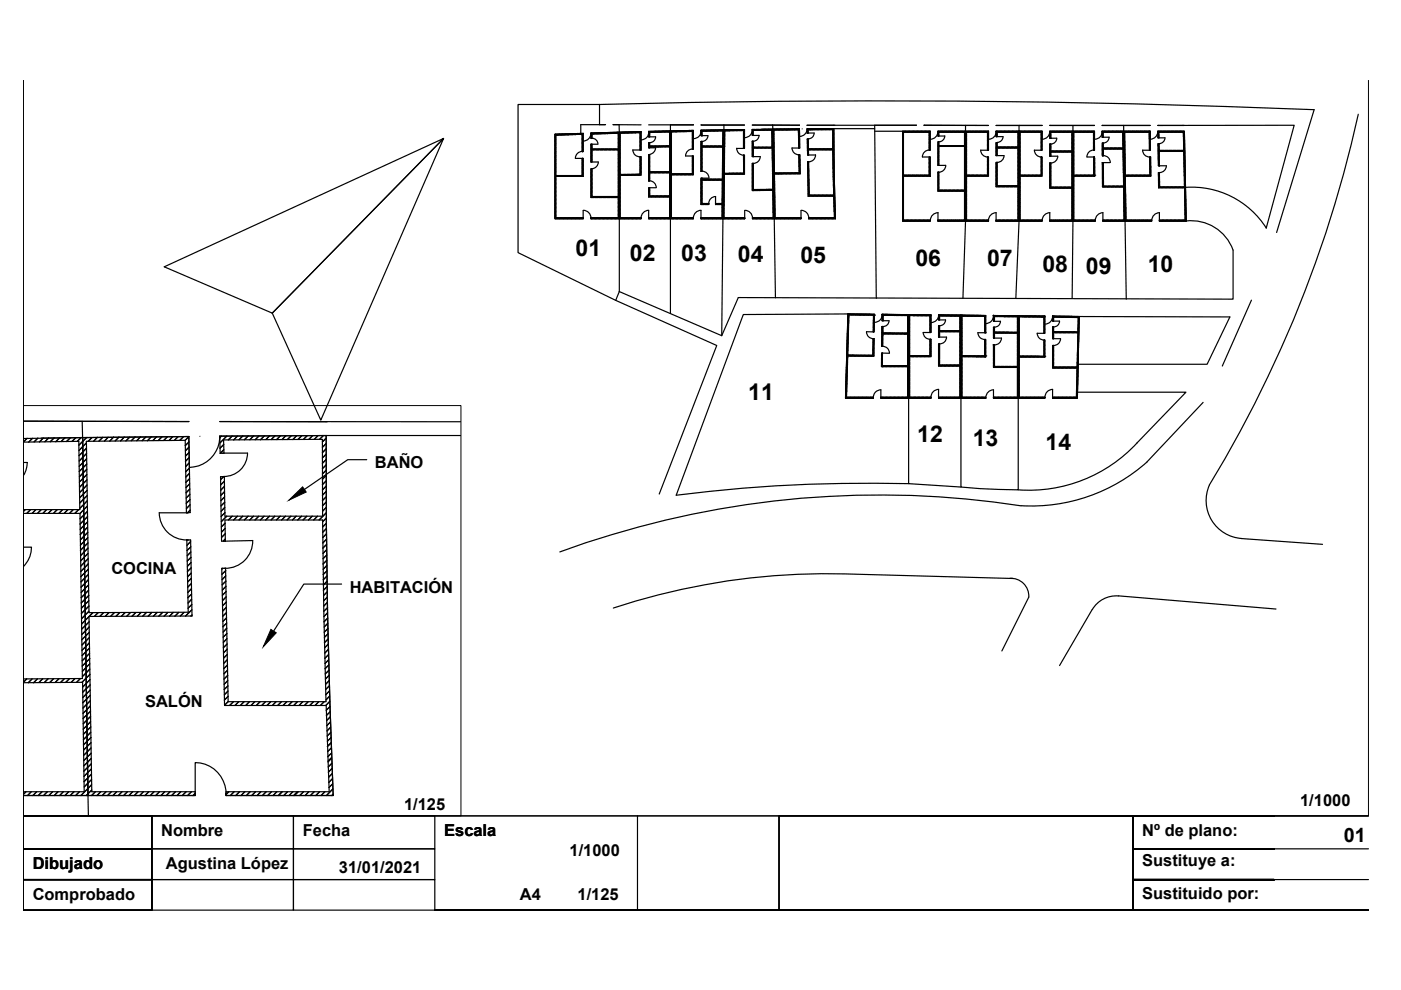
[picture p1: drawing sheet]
<svg xmlns="http://www.w3.org/2000/svg" width="297mm" height="210mm" viewBox="0 0 297 210" stroke-linecap="round" stroke-linejoin="round" font-family="sans-serif">
<defs><g id="words">
<g font-size="4.9">
<text x="122" y="54.4">01</text>
<text x="133.5" y="55.4">02</text>
<text x="144.4" y="55.4">03</text>
<text x="156.4" y="55.6">04</text>
<text x="169.7" y="55.8">05</text>
<text x="194.1" y="56.4">06</text>
<text x="209.3" y="56.4">07</text>
<text x="221" y="57.7">08</text>
<text x="230.2" y="58.1">09</text>
<text x="243.4" y="57.6">10</text>
<text x="158.7" y="84.9">11</text>
<text x="194.5" y="93.6">12</text>
<text x="206.2" y="94.5">13</text>
<text x="221.7" y="95.5">14</text>
</g>
<text font-size="4.2" x="284.9" y="178.5">01</text>
<g font-size="3.5">
<text x="79.5" y="99.3">BAÑO</text>
<text x="23.6" y="121.6">COCINA</text>
<text x="74.2" y="125.7">HABITACIÓN</text>
<text x="30.8" y="149.8">SALÓN</text>
<text x="85.7" y="171.6">1/125</text>
<text x="275.7" y="170.9">1/1000</text>
<text x="34.2" y="177.3">Nombre</text>
<text x="64.2" y="177.3">Fecha</text>
<text x="94.2" y="177.3">Escala</text>
<text x="242.2" y="177.3">Nº de plano:</text>
<text x="6.9" y="184.3">Dibujado</text>
<text x="35.2" y="184.3">Agustina López</text>
<text x="71.9" y="185.1">31/01/2021</text>
<text x="120.8" y="181.5">1/1000</text>
<text x="242.2" y="183.7">Sustituye a:</text>
<text x="6.9" y="190.8">Comprobado</text>
<text x="110.2" y="190.9">A4</text>
<text x="122.5" y="190.9">1/125</text>
<text x="242.2" y="190.7">Sustituido por:</text>
</g>
</g></defs>
<!-- layer: 0 -->
<g fill="none" stroke="#000" stroke-width=".25">
<path d="M4.9 17v156h285.2h-50M117.7 28.9l.1-.2-.1 .2M117.7 34.3l.1-.2-.1 .2M117.7 35.1l.1-.2-.1 .3M117.8 28.5l-.1 .1M117.8 29l-.1 .2M117.8 29.3l-.1 .2M117.8 29.6l-.1 .2M117.8 29.8l-.1 .2M117.8 30.1l-.1 .2M117.8 30.4l-.1 .2M117.8 30.7l-.1 .2"/>
<path d="M117.8 31l-.1 .2M117.8 31.3l-.1 .2M117.8 31.6l-.1 .1M117.8 31.8l-.1 .2M117.8 32.1l-.1 .2M117.8 32.4l-.1 .2M117.8 32.7l-.1 .2M117.8 32.9l-.1 .3M117.8 33.2l-.1 .2M117.8 33.5l-.1 .2M117.8 33.8l-.1 .2M117.8 34.3l-.1 .3"/>
<path d="M117.8 34.6l-.1 .3M117.8 35.2l-.1 .2 .1-.2M117.8 35.5l-.1 .2M117.8 35.8l-.1 .2M117.8 36l-.1 .3 .1-.2M117.8 36.3l-.1 .2M117.8 36.6l-.1 .2M117.8 36.9l-.1 .2M117.8 37.2l-.1 .2M117.8 37.5l-.1 .2M117.8 37.8l-.1 .1M117.8 38l-.1 .2"/>
<path d="M117.8 38.3l-.1 .2M117.8 38.6l-.1 .2M117.8 38.9l-.1 .2M117.8 39.2l-.1 .2M117.8 39.5l-.1 .1M117.8 39.7l-.1 .2M118.1 28.5l-.2 .2M118.1 37.2l-.2 .2M118.4 28.5l-.2 .2M118.4 37.2l-.2 .2M118.7 28.4l-.2 .2M118.7 37.2l-.2 .2"/>
<path d="M119 28.4l-.2 .2M119 37.2l-.2 .2M119.2 37.2l-.1 .2M119.3 28.4l-.2 .2M119.5 37.2l-.2 .2M119.6 28.4l-.2 .2M119.8 37.2l-.2 .2M119.9 28.4l-.2 .2M120.1 37.2l-.2 .2M120.2 28.4l-.2 .2M120.4 37.2l-.2 .2M120.5 28.4l-.2 .2"/>
<path d="M120.7 37.2l-.2 .2M120.8 28.4l-.2 .2M120.9 37.2l-.1 .2M121 28.4l-.2 .1 .3-.1M121.1 28.5l.2-.2-.2 .2M121.2 37.2l-.2 .2M121.5 37.2l-.2 .2M121.6 28.3l-.2 .2M121.8 37.2l-.2 .2M121.9 28.3l-.2 .2M122 33.6h1.6v3.8M122.1 37.2l-.2 .2"/>
<path d="M122.2 28.3l-.2 .2M122.4 37.2l-.2 .2M122.5 28.3l-.2 .2M122.6 37.2l-.1 .2 .2-.2M122.7 37.4l.2-.2-.1 .2M122.8 28.3l-.2 .2M123.1 28.3l-.2 .2M123.2 28.3h.1M123.2 37.2l-.2 .2M123.4 28.3l-.2 .2M123.4 31.3l.2-.2-.2 .2M123.4 32.1v-3.6l-5.6 .2v8.5h5.6v-3.6"/>
<path d="M123.5 32.1a1.46 1.46 0 0 0-1.5 1.5M123.6 28.3l-5.9 .2v17.9h5.9M123.6 28.3v.1M123.6 37.4h-5.8v8.8h5.8M123.6 28.3l-.2 .2M123.6 28.6l-.2 .2M123.6 28.8l-.2 .3M123.6 29.1l-.2 .3M123.6 29.4l-.2 .2M123.6 29.7l-.2 .2M123.6 30l-.2 .2M123.6 30.3l-.2 .2"/>
<path d="M123.6 30.5l-.2 .2M123.6 30.8l-.2 .2M123.6 31.4l-.2 .2M123.6 31.7l-.2 .2M123.6 32l-.1 .1M123.6 34l-.2 .1M123.6 33.7l-.2 .2M123.6 34.2l-.2 .2M123.6 34.5l-.2 .2M123.6 34.8l-.2 .2M123.6 35.1l-.2 .2M123.6 35.4l-.2 .2"/>
<path d="M123.6 35.7l-.2 .1M123.6 35.9l-.2 .2M123.6 36.2l-.2 .2M123.6 36.5l-.2 .2M123.6 36.8l-.2 .2M123.6 37.1l-.3 .3M123.6 37.4h.1M123.6 28.3v3.8h-.2M123.7 37.4h.1M125.3 28.3a1.63 1.63 0 0 1-1.6 1.6M125.3 31.7l.2-.1-.2 .2M125.3 32.6l.2-.2-.2 .2"/>
<path d="M125.3 37.9l.2-.1-.2 .2M125.3 38.8l.2-.2-.2 .2M125.3 39.6l.2-.1-.2 .2M125.3 28.2h.1M125.3 37.3v.1M125.3 30.6h.1M125.4 28.2l-.1 .1M125.5 34.3v-2.5h5.6v9.9h-5.6v-5.9M125.5 28.7l-.2 .2M125.5 29l-.2 .2M125.5 29.3l-.1 .1M125.5 30.7l-.2 .2"/>
<path d="M125.5 31l-.2 .2M125.5 31.3l-.2 .2M125.5 32.7l-.2 .2 .2-.2M125.5 31.8l-.2 .2M125.5 32.1l-.2 .2M125.5 32.9l-.2 .3M125.5 33.2l-.2 .3M125.5 33.5l-.2 .2 .2-.2M125.5 33.8l-.2 .2M125.5 34.1l-.2 .2M125.5 35.8l-.2 .2M125.5 36.1l-.2 .2"/>
<path d="M125.5 36.3l-.2 .2M125.5 36.6l-.2 .2M125.5 36.9l-.2 .2M125.5 37.2l-.2 .2M125.5 37.5l-.2 .2M125.5 38l-.2 .2M125.5 38.3l-.2 .2M125.5 38.9l-.2 .2 .2-.2M125.5 39.2l-.2 .2M125.5 39.7l-.2 .2 .2-.1M125.5 29.3a1.25 1.25 0 0 1 1.3 1.3M125.7 28.2l-.4 .4"/>
<path d="M125.7 31.6l-.2 .2 .3-.2M126 28.2l-.2 .2M126 31.6l-.2 .2M126.3 28.2l-.2 .2M126.3 31.6l-.2 .2M126.6 31.6l-.2 .2 .2-.2M126.6 28.2l-.2 .2M126.6 31.8l.3-.2-.2 .2M126.7 30.6h-1.4v3.7h1.6a1.46 1.46 0 0 1-1.4 1.5M126.9 28.2l-.2 .2 .2-.2M126.9 28.4l.3-.2-.2 .2M127.1 22.2a2259.9 2259.9 0 0 1 151.5 1.1l-7.9 26"/>
<path d="M127.1 22.2h-17.3v31.4l20.7 10.1M127.1 22.2v4.2M127.2 31.6l-.3 .2M127.5 28.2l-.3 .2M127.5 31.6l-.3 .2M127.5 31.8l.2-.2-.2 .2M127.7 28.2l-.2 .1M128 31.6l-.2 .2M128 28.1l-.2 .2M128.3 31.6l-.2 .2M128.3 26.4h-5.2v1.9M128.3 28.1l-.2 .2"/>
<path d="M128.4 26.4h.1M128.6 31.6l-.2 .2M128.6 28.1l-.2 .2M128.8 31.6l-.2 .2M128.9 28.1l-.2 .2M129.1 31.6l-.2 .2M129.2 28.1l-.2 .2M129.4 31.6l-.2 .2M129.5 28.1l-.2 .2 .2-.2M129.6 28.3l.2-.2-.2 .2M129.7 31.6l-.2 .2M130 31.6l-.2 .2"/>
<path d="M130 26.4h.1M130.1 28.1l-.2 .2M130.2 31.6l-.1 .2M130.4 28.1l-.2 .2M130.5 31.6l-.2 .2M130.7 28.1l-.2 .2M130.8 31.6l-.2 .2M131 28l-.2 .3M131.1 35.8l.2-.1-.2 .2M131.1 36.7l.2-.2-.2 .2M131.3 28l-.3 .3M131.3 28v33.8"/>
<path d="M131.3 29.4l-.2 .2M131.3 28.3l-.2 .2M131.3 28.6l-.2 .2M131.3 28.8l-.2 .3M131.3 30.5l-.2 .2 .2-.1M131.3 29.1l-.2 .3M131.3 29.7l-.2 .2 .2-.2M131.3 30l-.2 .2M131.3 30.3l-.2 .2M131.3 30.8l-.2 .2M131.3 31.1l-.2 .2M131.3 31.4l-.4 .4"/>
<path d="M131.3 31.7l-.2 .2M131.3 32l-.2 .2M131.3 33.1l-.2 .2M131.3 32.3l-.2 .1M131.3 32.5l-.2 .2M131.3 32.8l-.2 .2M131.3 33.4l-.2 .2M131.3 33.7l-.2 .2M131.3 34.8l-.2 .2M131.3 34l-.2 .1M131.3 34.2l-.2 .2M131.3 34.5l-.2 .2"/>
<path d="M131.3 35.1l-.2 .2M131.3 35.4l-.2 .2M131.3 36.8l-.2 .2M131.3 35.9l-.2 .2M131.3 36.2l-.2 .2M131.3 37.1l-.2 .2M131.3 37.4l-.2 .2M131.3 37.5l.2-.1-.4 .4 .2-.2M131.3 37.9l-.2 .2M131.3 38.2l-.2 .2M131.3 38.5l-.2 .2M131.3 38.7l-.2 .3"/>
<path d="M131.3 39l-.2 .3M131.3 39.3l-.2 .2M131.3 39.6l-.2 .2M131.3 39.9l-.2 .2M131.3 31.3l.2-.2-.2 .2M131.3 32.1l.2-.1-.2 .2M131.3 38.4l.2-.2-.2 .2M131.4 28l-.1 .2M131.5 28.3l-.2 .2M131.5 28.8l-.2 .3M131.5 29.1l-.2 .3M131.5 31.7l-.2 .2"/>
<path d="M131.5 35.9l-.2 .2M131.5 39.9l-.2 .2M131.5 28.6l-.2 .2M131.5 29.4l-.2 .2M131.5 29.7l-.2 .2M131.5 30l-.2 .2M131.5 30.3l-.2 .2M131.5 30.8l-.2 .2M131.5 30.5l-.2 .2M131.5 31.4l-.2 .2M131.5 32.2l-.2 .2 .2-.1M131.5 32.5l-.2 .2"/>
<path d="M131.5 32.8l-.2 .2M131.5 33.1l-.2 .2 .2-.2M131.5 33.4l-.2 .2M131.5 33.7l-.2 .2M131.5 34l-.2 .1M131.5 34.2l-.2 .2M131.5 34.5l-.2 .2M131.5 34.8l-.2 .2M131.5 35.1l-.2 .2M131.5 35.4l-.2 .2M131.5 35.7l-.2 .1M131.5 36.2l-.2 .2"/>
<path d="M131.5 36.5l-.2 .2M131.5 36.8l-.2 .2M131.5 37.6l-.2 .2M131.5 37.9l-.2 .2M131.5 38.5l-.2 .2 .2-.2M131.5 38.7l-.2 .3M131.5 39l-.2 .3M131.5 39.3l-.2 .2 .2-.2M131.5 39.6l-.2 .2M131.5 28.3l.2-.3-.1 .3M131.6 37l-.3 .3M131.8 37l-.2 .2 .3-.2"/>
<path d="M131.9 37.2l.2-.2-.2 .2M132 28l-.2 .2M132.3 28l-.2 .2M132.4 37l-.2 .2M132.6 28l-.2 .2M132.7 37l-.2 .2M132.9 28l-.2 .2M133 37l-.2 .2M133 37.2l.3-.2-.2 .2M133.2 28l-.2 .2M133.5 28l-.2 .2M133.5 37l-.2 .2"/>
<path d="M133.8 28l-.2 .2M133.8 28.2l.3-.2-.2 .2M133.8 37l-.2 .2M134.1 37l-.2 .2M134.2 31.8a1.46 1.46 0 0 0 1.5 1.4M134.4 28l-.3 .2M134.4 37l-.2 .1M134.6 28l-.2 .2M134.7 37l-.2 .1M134.9 28l-.2 .2M135 37l-.2 .1M135.2 28l-.2 .1"/>
<path d="M135.3 36.9l-.2 .2M135.5 27.9l-.2 .2M135.5 36.9l-.1 .2 .2-.2M135.7 34.5l.2-.2-.2 .3M135.7 28.3l.2-.2-.2 .2M135.7 33.7l.2-.2-.2 .2M135.8 31.8l-.1-3.7-4.2 .2v8.7l4.2-.1v-3.7h.2v3.9l-4.4 .1v9h4.4v.2h-10.6v-.2h5.8v-4.3h-5.8v-6.1h.2M135.8 27.9l-.2 .2 .2-.2M135.9 33.2l-.2 .2M135.9 26.5l-5.9-.1h1.3v1.6M135.9 27.9l-10.6 .3v1.2h.2v-1l5.6-.1v3.3h-5.6v-1M135.9 35.2l-.2 .2"/>
<path d="M135.9 28.4l-.2 .2 .2-.2M135.9 28.7l-.2 .2M135.9 29l-.2 .2M135.9 29.2l-.2 .2 .2-.1M135.9 29.5l-.2 .2M135.9 29.8l-.2 .2M135.9 30.1l-.2 .2M135.9 30.4l-.2 .2M135.9 30.7l-.2 .2M135.9 31l-.2 .1M135.9 31.2l-.2 .2M135.9 31.5l-.2 .2"/>
<path d="M135.9 27.9v3.9h-1.8M135.9 33.8l-.2 .2M135.9 34.1l-.2 .2M135.9 34.6l-.2 .2 .2-.2M135.9 34.9l-.2 .2M135.9 35.4l-.2 .3 .2-.2M135.9 35.7l-.2 .3M135.9 36l-.2 .3M135.9 36.3l-.2 .2M135.9 36.6l-.2 .2M135.9 36.9l-.3 .2M135.9 27.9l-4.6 .1"/>
<path d="M137.5 27.9h.1M137.5 26.5h9.5M137.5 28.7l.2-.2-.2 .3M137.5 34.1l.2-.2-.2 .2M137.5 34.9l.2-.1-.2 .2M137.5 38.4h.2v-1.8h4.3v4.9h-4.3M137.5 27.9v1.1M137.5 29h1.5M137.6 27.9a1.63 1.63 0 0 1-1.7 1.7M137.7 38.4h.1M137.7 30.5l-.2 .2M137.7 35l-.2 .2 .2-.1"/>
<path d="M137.7 36.8l-.2 .1M137.7 29v-.9l4.3-.1v2.9l-4.3 .1v-.8M137.7 28.3l-.2 .2M137.7 28.8l-.1 .2M137.7 30.2l-.2 .3M137.7 30.8l-.2 .2M137.7 32.8l-.2 .2M137.7 33.1l-.2 .1M137.7 33.3l-.2 .2M137.7 33.6l-.2 .2M137.7 34.2l-.2 .2M137.7 34.5l-.2 .2"/>
<path d="M137.7 35.3l-.2 .2M137.7 35.6l-.2 .2M137.7 35.9l-.2 .2 .2-.2M137.7 36.2l-.2 .2M137.7 37l-.2 .2M137.7 37.3l-.2 .2M137.7 37.6l-.2 .2M137.7 37.9l-.2 .2M137.7 38.2l-.2 .2M137.7 39.8l-.2 .3M137.7 30.2h-.2v1.1h1.5M137.7 32.8h-.2v5.6"/>
<path d="M137.7 32.8v3.6M137.7 39.8v1.7M137.8 36.4l-.3 .3M137.8 38.3a1.46 1.46 0 0 1 1.3 1.5M137.8 27.9l-.3 .3 .4-.3M137.8 31l-.3 .3 .4-.3M137.8 36.6l.2-.2-.1 .2M137.9 28.1l.2-.2-.1 .2M137.9 31.2l.2-.2-.1 .2M138.2 28l.2-.1-.2 .2M138.3 36.4l-.2 .2M138.4 31l-.2 .2"/>
<path d="M138.6 36.4l-.2 .2M138.7 27.8l-.2 .2M138.7 31l-.2 .2M138.9 36.4l-.2 .2M139 31.3a1.46 1.46 0 0 1-1.2 1.4M139 29a1.25 1.25 0 0 1-1.2 1.2M139 27.8l-.2 .2M139 31l-.2 .2M139.1 39.8h-1.6v2M139.2 36.4l-.2 .2M139.3 31l-.2 .2M139.3 27.8l-.2 .2"/>
<path d="M139.5 36.4l-.2 .2M139.6 31l-.3 .2M139.6 27.8l-.2 .2M139.7 36.4l-.1 .2M139.9 27.8l-.2 .2M139.9 31l-.3 .2M140 36.4l-.2 .2M140.2 31l-.3 .2M140.2 27.8l-.3 .2M140.3 36.4l-.2 .2M140.4 31l-.2 .1M140.4 27.8l-.2 .2 .2-.2"/>
<path d="M140.6 36.4l-.2 .2M140.7 31l-.2 .1M140.7 27.8l-.2 .2M140.9 36.4l-.2 .2M141 31l-.2 .1M141 27.8l-.2 .2M141.2 36.4l-.2 .2M141.3 30.9l-.2 .2M141.3 27.8l-.2 .2M141.4 36.4l-.1 .2M141.5 30.9l-.1 .2 .2-.2M141.6 27.8l-.2 .2 .2-.2"/>
<path d="M141.6 31.1l.2-.2-.1 .2M141.7 28l.2-.2-.2 .2M141.7 36.4l-.2 .2M142 31.1v5.3h-4.3M142 31.1l-4.3 .1v.1M142.1 31.1h.1M142.1 26.5v40M142.1 27.8l-.1 .2M142.1 31.2l.3-.2-.4 .4zM142.1 32l.3-.2-.4 .4zM142.1 37.4l.3-.2-.4 .4zM142.1 37.1l-.1 .3"/>
<path d="M142.1 38.2l.3-.1-.4 .4zM142.1 38.5l-.1 .2M142.1 39.1l.3-.2-.4 .4zM142.1 39.4l-.1 .2M142.1 38l-.1 .2M142.1 27.8l-4.6 .1M142.1 27.8h.1M142.4 30.2l-.4 .3M142.4 31.6l-.4 .4M142.4 28.2l-.4 .3M142.4 28.5l-.4 .3M142.4 28.7l-.4 .4"/>
<path d="M142.4 29l-.4 .4M142.4 29.3l-.4 .4M142.4 29.6l-.4 .4M142.4 29.9l-.4 .3 .1-.1M142.4 30.4l-.4 .4M142.4 30.7l-.5 .4M142.4 31.3l-.4 .4M142.4 32.1l-.4 .4M142.4 32.4l-.4 .4M142.4 32.7l-.4 .4M142.4 32.9l-.4 .5M142.4 33.2l-.4 .5"/>
<path d="M142.4 33.5l-.4 .4M142.4 33.8l-.4 .4M142.4 34.1l-.4 .4M142.4 34.4l-.4 .4M142.4 34.7l-.4 .4M142.4 34.9l-.4 .5M142.4 35.2l-.4 .4M142.4 35.5l-.4 .4M142.4 35.8l-.4 .4M142.4 36.1l-.6 .5M142.4 36.4l-.4 .4M142.4 36.6l-.4 .5"/>
<path d="M142.4 37.5l-.4 .4M142.4 37.8l-.4 .4M142.4 38.3l-.3 .2M142.4 38.6l-.4 .4M142.4 39.2l-.3 .2M142.4 39.5l-.4 .4M142.4 39.8l-.4 .3M142.4 38.4l-.3 .1M142.4 36.8l-.4 .5M142.5 27.7l-.5 .6M142.7 36.8l-.2 .3 .2-.3M142.8 27.7l-.2 .3"/>
<path d="M143 36.8l-.2 .3M143.1 27.7l-.2 .3M143.3 36.8l-.2 .3M143.3 27.7l-.1 .3 .2-.3M143.5 36.8l-.1 .3 .2-.3M143.6 27.7l-.2 .3M143.8 36.8l-.2 .3M143.9 27.7l-.2 .2M144.1 36.8l-.2 .3M144.2 27.7l-.2 .2M144.4 36.8l-.2 .3M144.5 27.7l-.2 .2"/>
<path d="M144.7 36.8l-.2 .3M144.8 27.7l-.2 .2M145 36.8l-.2 .3M145.1 27.7l-.2 .2 .2-.2M145.1 27.9l.3-.2-.2 .2M145.3 36.8l-.2 .3M145.5 36.8l-.1 .3M145.7 27.7l-.3 .2M145.8 36.8l-.2 .3M146 27.7l-.3 .2M146.1 36.8l-.2 .3M146.2 27.7l-.2 .2"/>
<path d="M146.4 36.8l-.2 .3M146.5 27.7l-.2 .2M146.7 36.8l-.2 .3M146.8 31.3l.2-.1-.2 .2M146.8 27.7l-.2 .2M146.8 30.5l.2-.2-.2 .2M146.8 36.7l.2-.2-.2 .3M146.8 31.6v-3.7l-4.4 .1v8.8h4.4v-3.7M146.8 31.6a1.46 1.46 0 0 0-1.4 1.5h1.6v4h-4.6v9.1h4.6M147 26.4h.1M147 27.7l-9.5 .2M147 28l-.2 .3"/>
<path d="M147 28.9l-.2 .2M147 29.7l-.2 .2M147 30.6l-.2 .2M147 30.9l-.2 .2M147 31.4l-.2 .2M147 33.4l-.2 .2M147 33.7l-.2 .2M147 34.6l-.2 .2M147 35.1l-.2 .2M147 35.4l-.2 .2M147 36l-.2 .2M147 36.3l-.2 .2"/>
<path d="M147 36.8l-.2 .3M147 29.2l-.2 .2M147 30l-.2 .2M147 34.3l-.2 .2M147 27.8l-.2 .2M147 28.3l-.2 .2M147 28.6l-.2 .2M147 29.5l-.2 .1M147 33.2l-.2 .1M147 34l-.2 .2M147 34.9l-.2 .1M147 35.7l-.2 .2"/>
<path d="M147 31.5l-.2 .1M147 27.7l-4.9 .1M147 27.7v3.9h-.2M148.6 30.9l.2-.2-.2 .3M148.6 31.8l.2-.2-.2 .2M148.6 27.6v1.2h1.5M148.7 27.7a1.63 1.63 0 0 1-1.7 1.7M148.7 26.5h.1M148.7 26.5h9.1M148.7 30l-.1 .1M148.8 39.8l-.2 .2 .2-.2M148.8 27.6l-.2 .2"/>
<path d="M148.8 27.9l-.2 .2M148.8 28.5l-.2 .2M148.8 30.2l-.2 .2M148.8 30.5l-.2 .2M148.8 31.3l-.2 .2M148.8 31.8l-.2 .3 .2-.2M148.8 32.7l-.2 .2 .2-.2M148.8 33.3l-.2 .2M148.8 34.1l-.2 .2M148.8 35l-.2 .2M148.8 35.8l-.2 .2M148.8 38.7l-.2 .2"/>
<path d="M148.8 38.9l-.2 .2 .2-.1M148.8 39.5l-.2 .2M148.8 32.4l-.2 .3M148.8 35.5l-.2 .2M148.8 28.2l-.2 .2M148.8 32.1l-.2 .3M148.8 33l-.2 .2M148.8 33.6l-.2 .2M148.8 33.8l-.2 .3M148.8 34.4l-.2 .2M148.8 34.7l-.2 .2M148.8 35.3l-.2 .1"/>
<path d="M148.8 36.1l-.2 .2M148.8 38.4l-.2 .2M148.8 39.2l-.2 .2M148.8 28.8v-1l4.5-.1-.1 3.3h-4.4v-1M148.8 30h-.2v6.3h.2v-5.1h4.4M148.9 36.3a1.46 1.46 0 0 1 1.4 1.5M148.9 38l-.3 .3M148.9 31l-.3 .2M149.1 27.6l-.2 .2M149.2 31l-.2 .2M149.2 38l-.2 .2M149.4 27.6l-.2 .2"/>
<path d="M149.5 31l-.2 .2M149.5 38l-.2 .2M149.7 27.6l-.2 .2M149.8 27.8l.2-.2-.2 .2M149.8 31l-.3 .2M149.8 38l-.2 .2M150 31l-.2 .2 .3-.2M150.1 38l-.3 .2M150.1 28.7a1.25 1.25 0 0 1-1.2 1.3M150.3 37.8h-1.7v5.6h1.7v-.2M150.3 27.6l-.2 .2M150.3 31l-.2 .2"/>
<path d="M150.4 38l-.3 .2M150.6 27.6l-.2 .2M150.6 31l-.2 .2M150.6 38l-.2 .2M150.9 27.6l-.2 .2M150.9 31l-.2 .2 .2-.2M150.9 38l-.2 .2M150.9 31.2l.3-.2-.2 .2M151.2 27.6l-.3 .2M151.2 38l-.2 .2M151.4 27.6l-.2 .2M151.5 31l-.3 .2"/>
<path d="M151.5 38l-.2 .2M151.7 27.6l-.2 .2M151.8 31l-.3 .2M151.8 38l-.3 .2M151.8 31.2l.2-.2-.2 .2M152 27.6l-.2 .2M152 38l-.2 .2M152.3 27.6l-.2 .2M152.3 31l-.2 .2M152.3 38l-.2 .2 .2-.2M152.6 27.6l-.2 .1M152.6 31l-.2 .2"/>
<path d="M152.6 38l-.2 .2M152.9 27.5l-.2 .2 .2-.1M152.9 31l-.2 .2M152.9 38l-.2 .2M153.1 27.5l-.2 .2M153.1 31l-.2 .2M153.2 31.2l-.1 6.8h-4.3v-.2l-.2 .2M153.4 36.8h.1M153.4 27.5l-.2 .2M153.5 27.5l-.5 43.7M153.5 27.5l-4.9 .1M153.5 26.5v1"/>
<path d="M153.5 39.9l-.4 .4M153.6 38.5l-.5 .4M153.6 39l-.5 .4M153.6 39.3l-.5 .4M153.6 39.6l-.5 .4M153.6 35.6l-.4 .4M153.6 35.9l-.4 .4M153.6 36.2l-.4 .4M153.6 36.5l-.4 .3M153.6 36.8l-.4 .3M153.6 37l-.4 .4M153.6 37.3l-.4 .4"/>
<path d="M153.6 37.6l-.6 .6M153.6 37.9l-.5 .4M153.6 38.2l-.5 .4M153.6 38.7l-.5 .4M153.6 39l-.2 .2M153.6 31.3l-.4 .4M153.6 31.6l-.4 .4M153.6 32.2l-.4 .4M153.6 32.7l-.4 .5M153.6 33l-.4 .4M153.6 33.3l-.4 .4M153.6 33.9l-.4 .4"/>
<path d="M153.6 34.7l-.4 .5M153.6 31.9l-.4 .4M153.6 34.5l-.4 .4M153.6 32.4l-.4 .5M153.6 33.6l-.4 .4M153.6 34.2l-.4 .4M153.6 35l-.4 .4M153.6 35.3l-.4 .4M153.7 28.5l-.4 .3M153.7 29.3l-.5 .4M153.7 29.6l-.5 .4M153.7 30.2l-.5 .4"/>
<path d="M153.7 30.5l-.5 .4M153.7 31l-.5 .4M153.7 30.7l-.5 .5M153.7 28.8l-.4 .3M153.7 29.9l-.5 .4M153.7 27.9l-.4 .4M153.7 28.2l-.4 .4M153.7 29l-.5 .4M153.7 27.5l-.4 .5M153.9 36.8l-.2 .1M154 27.5l-.2 .2M154.2 36.8l-.2 .1"/>
<path d="M154.2 36.9l.2-.1-.2 .1M154.3 27.5l-.2 .2M154.6 27.5l-.2 .2M154.7 36.7l-.2 .2M154.9 27.5l-.2 .2M155 36.7l-.2 .2M155.2 27.5l-.2 .2M155.3 36.7l-.2 .2 .2-.2M155.5 27.5l-.2 .2M155.5 27.7l.2-.2-.1 .2M155.6 36.7l-.3 .2M155.9 36.7l-.3 .2"/>
<path d="M156 27.5l-.2 .2M156.2 36.7l-.3 .2M156.2 31.4a1.46 1.46 0 0 0 1.5 1.5M156.3 27.5l-.2 .2M156.4 36.7l-.2 .2M156.6 27.5l-.2 .2M156.7 36.7l-.2 .2M156.9 27.5l-.2 .2M157 27.7l.2-.2-.2 .2M157 36.7l-.2 .2M157.3 36.7l-.2 .2M157.5 27.5l-.2 .2"/>
<path d="M157.6 36.7l-.2 .2M157.6 31.5v-3.8h-3.9l-.1 9.1M157.6 32.9h.2v4h-4.2l-.1 9.3M157.6 32.9l.1 3.8-4.1 .1M157.7 32.9h-.1M157.8 27.5l-.2 .2M157.8 27.5v.1M157.8 27.5l-9.2 .1M157.8 34.2l-.1 .1M157.8 35.8l-.1 .2 .1-.1M157.8 35l-.1 .2M157.8 36.7l-.2 .2 .2-.2"/>
<path d="M157.8 27.7l-.2 .2M157.8 28l-.2 .2M157.8 28.5l-.2 .2M157.8 28.8l-.2 .2M157.8 29.6l-.2 .3M157.8 30.5l-.2 .2M157.8 29.4l-.2 .2M157.8 30.8l-.2 .2M157.8 30.2l-.2 .2M157.8 31l-.2 .3M157.8 31.3l-.1 .2M157.8 33l-.2 .2"/>
<path d="M157.8 33.3l-.1 .2M157.8 35.3l-.1 .2M157.8 36.4l-.1 .2M157.8 36.1l-.1 .2M157.8 28.3l-.2 .1M157.8 29.9l-.2 .2M157.8 29.1l-.2 .2M157.8 33.6l-.1 .2M157.8 33.9l-.1 .2M157.8 34.4l-.1 .2M157.8 34.7l-.1 .2M157.8 35.6l-.1 .2"/>
<path d="M157.8 27.5h-4.3M157.8 27.5v4h-1.6M159.5 27.5h.1M159.5 27.5a1.63 1.63 0 0 1-1.6 1.7M159.5 31.4h.1M159.5 37.9l.2-.2-.2 .2M159.5 39.6l.2-.2-.2 .2M159.5 38.7l.2-.2-.2 .2M159.5 37l.2-.2-.2 .3M159.5 27.4v1.3h1.4M159.5 29.9v.1M159.6 34.6l-.1 .2"/>
<path d="M159.7 33.2v-1.8h4l.2 8.7-4.2 .1v-5.6h-.2v5.8h4.4M159.7 27.8l-.2 .2M159.7 28.7v-1l3.9-.1 .1 3.6h-4M159.7 30.4l-.2 .1M159.7 28.1l-.2 .2M159.7 28.4l-.2 .2M159.7 30.1l-.2 .2M159.7 31.2h.1M159.7 31.8l-.2 .2M159.7 32.3l-.2 .2M159.7 32.9l-.2 .2 .2-.2M159.7 34.9l-.2 .2"/>
<path d="M159.7 35.2l-.2 .2M159.7 35.4l-.2 .2 .2-.2M159.7 35.7l-.2 .2M159.7 36.3l-.2 .2 .2-.2M159.7 36.5l-.2 .3M159.7 37.1l-.2 .2 .2-.2M159.7 37.4l-.2 .2M159.7 38.2l-.2 .3M159.7 38.8l-.2 .2 .2-.2M159.7 39.1l-.2 .2M159.7 39.6l-.2 .2 .2-.1M159.7 39.9l-.2 .2"/>
<path d="M159.7 30.6l-.2 .2M159.7 30.9l-.2 .2M159.7 31.5l-.2 .2M159.7 32l-.2 .2 .2-.1M159.7 32.6l-.2 .2M159.7 36l-.2 .2M159.7 31.2v-1.3h-.2v3.3h1.6M159.7 31.2l-.2 .2M159.7 37.9l-.2 .3 .2-.2M159.8 27.4l-.3 .3M160 31.2l-.2 .2M160 27.4l-.2 .3"/>
<path d="M160.3 31.2l-.3 .2M160.3 27.4l-.2 .3M160.5 31.2l-.2 .2M160.6 27.4l-.2 .2 .2-.2M160.8 31.2l-.2 .2M160.9 27.4l-.2 .2M160.9 28.7a1.25 1.25 0 0 1-1.2 1.2M161.1 31.2l-.2 .2M161.2 33.2a1.46 1.46 0 0 1-1.5 1.4M161.2 27.4l-.2 .2M161.4 31.2l-.2 .2M161.5 27.4l-.2 .2"/>
<path d="M161.7 31.2l-.3 .2M161.8 27.4l-.2 .2M162 31.2l-.3 .2M162 27.4l-.1 .2 .2-.2M162.2 31.2l-.2 .2 .2-.2M162.3 27.4l-.2 .2M162.5 31.2l-.2 .2M162.6 27.4l-.2 .2M162.8 31.2l-.2 .2M162.9 27.4l-.2 .2M163.1 31.2l-.2 .2 .2-.2M163.1 31.4l.3-.2-.2 .2"/>
<path d="M163.2 27.4l-.2 .2M163.3 27.6l.2-.2-.2 .2M163.6 31.2l-.2 .2M163.8 27.4l-.2 .2M163.8 26.5h-4.3l10 .1M163.8 26.5l.1 .9M163.8 26.5l5.7 .1M163.9 27.4l.5 35.7M163.9 29l.2-.2-.4 .4zM163.9 27.4h-4.4M163.9 30.1l-.2 .2M163.9 31.2l-.2 .2"/>
<path d="M163.9 34.3l.3-.2-.4 .4zM163.9 33.5l-.2 .1M163.9 34.6l-.1 .2M164 35.4l-.2 .2M164 37.6l.2-.2-.4 .4zM164 37.1l-.2 .2M164 27.4h.1M164 38.7l-.2 .2M164 39.8l-.1 .3M164.1 27.4l-.5 .4M164.1 27.7l-.5 .4M164.1 28l-.5 .3"/>
<path d="M164.1 28.3l-.5 .3M164.1 28.5l-.4 .4M164.1 29.1l-.4 .4M164.1 29.4l-.4 .3M164.1 29.6l-.4 .4M164.1 29.9l-.2 .2M164.1 30.2l-.4 .4M164.1 30.5l-.4 .4M164.1 30.7l-.4 .4M164.1 31l-.2 .2M164.1 31.3l-.4 .4M164.1 31.6l-.4 .4"/>
<path d="M164.1 31.8l-.4 .5M164.1 32.1l-.4 .4zM164.1 32.4l-.4 .4M164.1 32.7l-.4 .4M164.2 33l-.5 .4M164.2 33.2l-.5 .5M164.2 33.5l-.5 .4M164.2 33.8l-.4 .4M164.2 34.3l-.3 .3M164.2 34.6l-.4 .4M164.2 34.9l-.4 .4M164.2 35.2l-.2 .2"/>
<path d="M164.2 35.5l-.4 .4M164.2 34.4l-.3 .2M164.2 35.7l-.4 .5M164.2 36l-.4 .4M164.2 36.3l-.4 .4M164.2 37.7l-.4 .4M164.2 36.6l-.4 .4M164.2 36.9l.2-.2-.4 .4M164.2 37.1l-.4 .5M164.2 38l-.4 .4M164.2 38.3l-.4 .4M164.2 36.3l-.2 .2"/>
<path d="M164.2 36.9l-.2 .2M164.2 36.9l.1 9.3h5.5M164.2 38.5l-.4 .5M164.2 38.8l-.4 .4M164.2 39.1l-.4 .4M164.2 39.4l-.3 .4M164.2 39.6l-.2 .2M164.2 39.9l-.4 .5M164.2 39.7l-.2 .1M164.4 27.4l-.2 .2M164.6 27.4l-.1 .2M164.7 36.7l-.2 .2"/>
<path d="M164.9 27.4l-.2 .2M165 36.7l-.3 .2M165.2 27.4l-.2 .2M165.3 36.7l-.3 .2M165.5 27.4l-.2 .2M165.6 36.7l-.3 .2M165.6 36.9l.2-.2-.2 .2M165.8 27.4l-.2 .2M166.1 27.4l-.3 .2M166.1 36.7l-.2 .1M166.4 27.4l-.3 .2M166.4 36.7l-.2 .1"/>
<path d="M166.7 27.4l-.3 .2M166.7 36.7l-.2 .1M166.9 27.4l-.2 .2M166.9 36.7l-.2 .1M167.2 27.4l-.2 .2M167.2 36.7l-.2 .1M167.5 27.4l-.2 .2M167.5 36.7l-.2 .1 .2-.1M167.8 27.4l-.2 .1M167.8 36.7l-.2 .1M168 27.4l-.1 .1M168.1 36.7l-.2 .1"/>
<path d="M168.3 27.4l-.2 .1M168.4 36.7l-.2 .1M168.6 27.4l-.2 .1M168.6 36.6l-.1 .2M168.9 27.3l-.2 .2M168.9 36.6l-.2 .2M169.2 27.3l-.2 .2M169.2 36.6l-.2 .2M169.3 27.5l-5.2 .1 .1 9.1 5.2-.1v-3.8h.2l.1 4-5.5 .1M169.3 27.5l.1 3.9M169.4 33.1l.2-.2-.2 .2M169.4 35l.2-.1-.2 .2"/>
<path d="M169.5 27.3l.1 4.1h-1.7a1.46 1.46 0 0 0 1.5 1.4M169.5 27.3v1.7l-.2 .2M169.5 27.3l-5.6 .1M169.5 27.3l-7.8 .1M169.5 27.3l-.2 .2M169.5 27.6l-.2 .2M169.5 27.9l-.2 .2M169.5 28.2l-.2 .2M169.5 28.5l-.2 .1M169.5 28.7l-.2 .2M169.5 27.4l-.2 .1M169.5 26.5h.1"/>
<path d="M169.5 29.9l-.2 .1M169.5 29.3l-.2 .2 .2-.2M169.5 29.6l-.2 .2M169.5 30.1l-.2 .2M169.5 30.4l-.2 .2M169.5 30.7l-.1 .2M169.5 31l-.1 .2M169.5 31.2l-.1 .2 .1-.1M169.6 33.2l-.2 .2M169.6 33.5l-.2 .2M169.6 33.8l-.2 .1M169.6 34l-.2 .2"/>
<path d="M169.6 34.3l-.2 .2M169.6 34.6l-.2 .2M169.6 36l-.2 .2M169.6 35.1l-.2 .2M169.6 35.4l-.2 .2M169.6 35.7l-.2 .2 .2-.2M169.7 36.3l-.3 .1M169.7 36.5l-.4 .3M169.7 36.8h-.1M170.1 27.3h.1M171.1 26.6h23.2M171.1 28.2v-.9h5.7l.3 19.1"/>
<path d="M171.1 28.2h1.5M171.2 27.3l-.1 .1a1.63 1.63 0 0 1-1.6 1.5M171.2 30.2l.2-.2-.2 .2M171.3 34.3h-.1M171.3 35.4l.1-.1-.1 .2M171.3 29.5l-.1 .1M171.3 37.9l.2-.1-.2 .2M171.4 28.2l-.1-.7h5.3v4.1h-5.2v-2.1h-.3l.1 3.4h1.7M171.4 27.7l-.3 .3M171.4 28l-.3 .2M171.4 29.7l-.2 .2M171.4 30.2l-.2 .3"/>
<path d="M171.4 30.5l-.2 .2M171.4 30.8l-.2 .2M171.4 31.1l-.2 .2M171.4 31.4l-.2 .2M171.4 31.9l-.2 .2M171.4 32.2l-.2 .2M171.4 32.5l-.2 .2M171.4 32.8l-.1 .1M171.4 34.4l-.2 .2M171.4 34.7l-.2 .2M171.4 35l-.1 .2M171.4 35.5l-.1 .2 .1-.1"/>
<path d="M171.4 32.9v-1.1h5.2l.2 9.6h-5.2M171.5 27.3l-.4 .4M171.5 31.6l-.3 .2M171.5 35.8l-.2 .2M171.5 36.1l-.2 .2M171.5 36.4l-.2 .2M171.5 36.7l-.2 .1M171.5 36.9l-.2 .2M171.5 37.2l-.2 .2M171.5 37.5l-.2 .2M171.5 38l-.2 .2 .2-.1M171.5 38.3l-.2 .2"/>
<path d="M171.5 38.6l-.2 .2M171.5 38.9l-.2 .2M171.5 39.2l-.2 .1M171.5 39.4l-.1 .2M171.5 39.7l-.1 .2M171.5 40l-.1 .2M171.8 27.3l-.2 .2M171.8 31.6l-.2 .2M172.1 27.3l-.2 .2M172.1 31.6l-.2 .2M172.3 27.3l-.1 .2 .2-.2M172.3 31.6l-.1 .2"/>
<path d="M172.6 28.2a1.25 1.25 0 0 1-1.2 1.2M172.6 27.3l-.2 .2M172.6 31.6l-.2 .2M172.9 32.8a1.46 1.46 0 0 1-1.5 1.5M172.9 27.3l-.2 .2M172.9 31.6l-.2 .2M173.2 31.6l-.2 .2M173.2 27.3l-.2 .2M173.5 27.3l-.2 .2M173.5 31.6l-.2 .2M173.8 27.3l-.2 .2M173.8 31.6l-.2 .2"/>
<path d="M174 31.6l-.2 .2 .3-.2M174.1 27.3l-.3 .2M174.3 31.6l-.2 .2M174.4 27.3l-.3 .2M174.4 27.5l.2-.2-.2 .2M174.6 31.6l-.2 .2M174.9 31.6l-.2 .2 .2-.2M174.9 27.3l-.2 .2M175.2 31.6l-.3 .2M175.2 27.3l-.2 .2M175.5 27.3l-.2 .2 .2-.2M175.5 31.6l-.3 .2"/>
<path d="M175.8 27.3l-.3 .2M175.8 31.6l-.3 .2M176 31.6l-.2 .2M176.1 27.3l-.3 .2M176.3 31.6l-.2 .2M176.3 27.3l-.2 .2M176.6 28.2l.2-.2-.2 .2M176.6 30.7l.2-.2-.2 .2M176.6 27.3l-.2 .2M176.6 34.3l.2-.1-.2 .2M176.7 38.8l.2-.2-.2 .2M176.7 39.3l.2-.1-.2 .2"/>
<path d="M176.8 26.6h.1M176.8 27.4l-.2 .2M176.8 27.7l-.2 .2M176.8 29.1l-.2 .2 .2-.2M176.8 28.3l-.2 .2 .2-.2M176.8 29.9l-.2 .3 .2-.2M176.8 28.5l-.2 .3M176.8 28.8l-.2 .3M176.8 29.4l-.2 .2M176.8 29.7l-.2 .2M176.8 30.2l-.2 .3M176.8 30.8l-.2 .2 .2-.2"/>
<path d="M176.8 31.1l-.2 .2M176.8 31.4l-.4 .4M176.8 31.6l-.2 .2M176.8 31.9l-.2 .2M176.8 32.2l-.2 .2M176.8 32.5l-.2 .2M176.8 32.8l-.2 .1M176.8 33l-.2 .2 .2-.1M176.8 33.3l-.2 .2M176.8 33.6l-.2 .2M176.8 27.3h8.6M176.8 35.6l-.2 .1"/>
<path d="M176.8 33.9l-.2 .2M176.8 34.4l-.2 .2M176.8 34.7l-.2 .2M176.8 35l-.2 .2M176.8 35.3l-.2 .2M176.8 35.8l-.2 .2M176.8 36.1l-.2 .2M176.8 36.4l-.2 .2 .2-.2M176.9 36.7l-.3 .2M176.9 37l-.3 .1M176.9 37.2l-.3 .2M176.9 37.5l-.3 .2"/>
<path d="M176.9 37.8l-.3 .2M176.9 38.1l-.2 .1M176.9 38.3l-.2 .2M176.9 38.9l-.2 .2M176.9 39.4l-.2 .2M176.9 39.7l-.2 .2M176.9 40l-.2 .2M185.4 26.6l.4 36.7M185.5 27.8h5.9M191.4 31l.1-.2-.1 .2M191.4 31.8l.1-.1-.1 .2M191.4 37.2l.1-.1-.1 .2"/>
<path d="M191.4 38.1l.1-.2-.1 .2M191.5 27.8l-.1 .1M191.5 28.3l-.1 .2M191.5 28.5l-.1 .3M191.5 28.8l-.1 .3M191.5 29.1l-.1 .2M191.5 29.4l-.1 .2M191.5 29.7l-.1 .2M191.5 30l-.1 .2M191.5 30.2l-.1 .3M191.5 30.5l-.1 .2M191.5 31.1l-.1 .2"/>
<path d="M191.5 31.4l-.1 .2M191.5 31.9l-.1 .2 .1-.1M191.5 32.2l-.1 .2M191.5 32.5l-.1 .2M191.5 32.8l-.1 .2 .1-.2M191.5 33.1l-.1 .2M191.5 33.4l-.1 .2M191.5 34.8l-.1 .2M191.5 33.7l-.1 .1M191.5 33.9l-.1 .2M191.5 34.2l-.1 .2M191.5 34.5l-.1 .2"/>
<path d="M191.5 35.1l-.1 .2M191.5 35.4l-.1 .1M191.5 35.6l-.1 .2M191.5 35.9l-.1 .2M191.5 36.2l-.1 .2M191.5 36.5l-.1 .2M191.5 36.8l-.1 .2M191.5 37.6l-.1 .2M191.5 38.2l-.1 .2 .1-.2M191.5 38.5l-.1 .2M191.5 38.7l-.1 .3M191.5 39l-.1 .2 .1-.2"/>
<path d="M191.5 39.3l-.1 .2M191.5 39.6l-.1 .2M191.5 39.9l-.1 .2M191.7 27.8l-.3 .4M191.8 37.1l-.4 .4M192 27.8l-.2 .2M192.1 37.1l-.3 .3M192.3 27.8l-.2 .2M192.3 37.1l-.2 .3M192.6 27.8l-.2 .2 .2-.2M192.6 37.1l-.2 .3M192.6 28l.3-.2-.2 .2"/>
<path d="M192.9 37.1l-.2 .3 .2-.3M192.9 37.4l.3-.3-.2 .3M193.2 27.8l-.3 .2M193.4 27.8l-.2 .2 .2-.2M193.4 37.1l-.2 .3M193.5 28l.2-.2-.2 .2M193.7 37.1l-.2 .3M193.8 37.4l.2-.3-.2 .3M194 27.8l-.2 .2M194.3 26.5h.1M194.3 27.8l-.2 .2M194.3 37.1l-.2 .3"/>
<path d="M194.3 28l.2-.2-.1 .2M194.6 37.1l-.2 .3M194.8 27.8l-.2 .2M194.8 37.1l-.1 .3M195.1 27.8l-.2 .2M195.1 37.1l-.2 .3M195.4 27.8l-.2 .2M195.4 37.1l-.2 .3M195.7 27.8l-.2 .2M195.7 37.1l-.2 .3M195.9 26.6h13.7h-4.9v20.3l-.5 16.4M195.9 26.5h.1"/>
<path d="M196 27.8l-.2 .2M196 37.1l-.2 .3M196.2 27.8l-.1 .2M196.3 37.1l-.2 .3M196.5 27.8l-.2 .2M196.5 37.1l-.1 .3M196.8 27.8l-.2 .2M196.8 37.1l-.2 .3M197 31.8h.2v-4h-5.8v19.1h5.8v-.2M197 31.8v-3.8h-5.5v9.1h5.5v-3.8M197 30.2l.2-.2-.2 .2M197 31l.2-.2-.2 .2"/>
<path d="M197 31.8l.2-.1-.2 .1M197 36.4l.2-.2-.2 .2M197 31.8a1.46 1.46 0 0 0-1.4 1.5h1.6v4.1h-5.7v9.3h5.7M197.1 27.8l-.2 .2M197.2 28.3l-.2 .2M197.2 28l-.2 .2M197.2 28.5l-.2 .3M197.2 28.8l-.2 .3M197.2 29.1l-.2 .2M197.2 29.4l-.2 .2M197.2 29.7l-.2 .2M197.2 30.2l-.2 .3"/>
<path d="M197.2 30.5l-.2 .2M197.2 31.1l-.2 .2 .2-.2M197.2 31.4l-.2 .2M197.2 33.4l-.2 .2M197.2 33.7l-.2 .1M197.2 33.9l-.2 .2M197.2 34.2l-.2 .2M197.2 34.5l-.2 .2M197.2 34.8l-.2 .2M197.2 35.1l-.2 .2M197.2 35.4l-.2 .1M197.2 35.6l-.2 .2"/>
<path d="M197.2 35.9l-.2 .2M197.2 36.5l-.2 .2M197.2 36.8l-.2 .2M197.2 37.1l-.3 .3M198.9 27.9a1.63 1.63 0 0 1-1.7 1.6M198.9 30.6l.1-.2-.1 .2M198.9 31.4l.1-.1-.1 .2M198.9 36.8l.1-.2-.1 .2M198.9 37.6l.1-.1-.1 .2M199 28.1l-.1 .2M199 28.4l-.1 .2M199 28.7l-.1 .1"/>
<path d="M199 30.1l-.1 .2M199 30.7l-.1 .2M199 31.5l-.1 .2 .1-.1M199 31.8l-.1 .2M199 32.1l-.1 .2M199 32.4l-.1 .2 .1-.2M199 32.7l-.1 .2M199 32.9l-.1 .3M199 33.2l-.1 .2M199 33.5l-.1 .2M199 33.8l-.1 .2M199 34.1l-.1 .2"/>
<path d="M199 34.3l-.1 .3M199 34.6l-.1 .3M199 34.9l-.1 .2M199 30.1h-.1v5h1.6M199 36.5h-.1v4h5.6M199 36.9l-.1 .2M199 37.2l-.1 .2M199 37.7l-.1 .2 .1-.1M199 38l-.1 .2M199 38.3l-.1 .2M199 38.6l-.1 .2 .1-.2M199 38.9l-.1 .2"/>
<path d="M199 39.2l-.1 .2M199 39.5l-.1 .1M199 39.7l-.1 .2M199 35.1v-4.1h5.5v9.3h-5.5M199 36.5v3.8M199.1 30.1a1.25 1.25 0 0 0 1.2-1.3h-1.4v-1h10.7v4h-1.7M199.1 27.8l-.2 .2M199.2 30.9l-.3 .3M199.4 27.8l-.2 .2M199.4 30.9l-.2 .1M199.6 27.8l-.1 .2 .2-.2M199.7 28l.2-.2-.1 .2"/>
<path d="M199.7 30.9l-.2 .1M200 30.9l-.2 .1M200.2 27.8l-.2 .2M200.3 30.9l-.2 .1 .2-.1M200.5 35a1.46 1.46 0 0 1-1.4 1.5M200.5 27.8l-.2 .2M200.6 28l.2-.2-.2 .2M200.6 30.9l-.3 .1M200.9 30.9l-.3 .1M201.1 27.8l-.2 .2M201.1 30.9l-.2 .1 .3-.1M201.2 31l.2-.1-.2 .1"/>
<path d="M201.4 27.8l-.2 .2M201.6 27.8l-.1 .2M201.7 30.9l-.2 .1M201.9 27.8l-.2 .2M202 30.9l-.2 .1M202 31l.3-.1-.2 .1M202.2 27.8l-.2 .2M202.5 27.8l-.2 .2M202.6 30.9l-.3 .1M202.8 27.8l-.2 .2M202.8 30.9l-.2 .1M203.1 27.8l-.3 .2"/>
<path d="M203.1 30.9l-.2 .1M203.3 27.8l-.2 .2M203.4 30.9l-.2 .1M203.6 27.8l-.2 .2M203.7 30.9l-.2 .1M203.9 27.8l-.2 .2M203.9 30.9l-.1 .1M204.2 27.8l-.2 .2M204.2 30.9l-.2 .1M204.5 27.8l-.3 .2M204.5 37.1l.4-.4zM204.5 28h-5.5v.8"/>
<path d="M204.5 28v2.9h-5.5v-.8M204.7 28.1l.3-.3-.5 .5M204.7 29.6l-.2 .1M204.7 30.4l-.2 .2M204.7 35.8l-.2 .2M204.7 36.6l-.2 .2M204.8 27.8l-.3 .2M204.9 28.5l-.4 .4M204.9 28.2l-.4 .4M204.9 28.8l-.4 .4M204.9 29.1l-.4 .4M204.9 29.4l-.4 .4"/>
<path d="M204.9 29.6l-.4 .4M204.9 29.9l-.4 .4M204.9 30.5l-.6 .5M204.9 30.7l-.4 .5M204.9 31l-.4 .5M204.9 31.3l-.4 .4M204.9 31.6l-.4 .4M204.9 31.9l-.4 .4M204.9 32.2l-.4 .4M204.9 32.4l-.4 .5M204.9 32.7l-.4 .5M204.9 33l-.4 .4"/>
<path d="M204.9 33.3l-.4 .4M204.9 33.6l-.4 .4M204.9 33.9l-.4 .4M204.9 34.2l-.4 .4M204.9 34.4l-.4 .5M204.9 34.7l-.4 .4M204.9 35l-.4 .4M204.9 35.3l-.4 .4M204.9 35.6l-.4 .4M204.9 35.9l-.4 .4M204.9 36.1l-.4 .4M204.9 36.4l-.4 .4"/>
<path d="M204.9 37l-.4 .4M204.9 37.6l-.4 .3M204.9 37.8l-.4 .4M204.9 38.1l-.4 .4M204.9 38.4l-.4 .4M204.9 38.7l-.4 .4M204.9 39l-.4 .4M204.9 39.3l-.4 .3M204.9 39.6l-.4 .3M204.9 39.8l-.4 .4M204.9 30.2l-.4 .4M204.9 37.9l-.2 .1"/>
<path d="M204.9 38.7l-.2 .2M204.9 31.6l-.2 .2M204.9 32.5l-.2 .2M205 37.1l-.5 .6M205.3 27.8l-.2 .2M205.3 37.1l-.2 .3 .2-.3M205.4 37.4l.2-.3-.2 .3M205.6 27.8l-.2 .2M205.9 27.8l-.2 .2M205.9 37.1l-.2 .3M205.9 28l.2-.2-.1 .2M206.1 37.1l-.1 .3 .2-.3"/>
<path d="M206.2 37.4l.2-.3-.1 .3M206.4 27.8l-.2 .2M206.7 37.1l-.2 .3M206.7 27.8l-.2 .2M206.8 28l.2-.2-.2 .2M207 37.1l-.2 .3M207.1 37.4l.2-.3-.2 .3M207.3 27.8l-.2 .2M207.6 37.1l-.2 .3M207.6 27.8l-.2 .2M207.8 27.8l-.1 .2M207.9 37.1l-.2 .3"/>
<path d="M207.9 31.8a1.46 1.46 0 0 0 1.5 1.5M208.1 27.8l-.2 .2M208.1 37.1l-.1 .3M208.4 27.8l-.2 .2M208.4 37.1l-.2 .3M208.7 27.8l-.2 .2M208.7 37.1l-.2 .3M209 27.8l-.2 .2M209 37.1l-.2 .3M209.3 37.1l-.2 .3M209.3 27.8l-.2 .2M209.4 33.3h.2v4.1h-4.7v9.3"/>
<path d="M209.4 30.5l.2-.1-.2 .2M209.4 31.4l.2-.2-.2 .2M209.4 28h-4.5v9.1h4.5v-3.8M209.4 28v3.8M209.5 33.3l-.1 .1M209.5 27.8l-.1 .2M209.6 28.1l-.2 .2M209.6 28.9l-.2 .2M209.6 29.2l-.2 .2M209.6 29.8l-.2 .2M209.6 30.1l-.2 .2M209.6 30.6l-.2 .2"/>
<path d="M209.6 30.9l-.2 .2M209.6 31.5l-.2 .2M209.6 31.8h-.1M209.6 33.5l-.2 .2M209.6 33.8l-.2 .2M209.6 34.3l-.2 .2M209.6 34.6l-.2 .2M209.6 35.2l-.2 .2M209.6 35.4l-.2 .3M209.6 36l-.2 .2M209.6 36.3l-.2 .2M209.6 36.6l-.2 .2"/>
<path d="M209.6 36.8l-.2 .3M209.6 37.1l-.2 .3M209.6 28.4l-.2 .2M209.6 28.7l-.2 .1M209.6 34.1l-.2 .1M209.6 34.9l-.2 .2M209.6 35.7l-.2 .2M211.2 26.6h9.7M211.2 31l.2-.2-.2 .2M211.2 31.8l.2-.2-.2 .2M211.2 37.2l.2-.2-.2 .2M211.2 38l.2-.1-.2 .2"/>
<path d="M211.2 33h1.6M211.2 27.9a1.63 1.63 0 0 1-1.6 1.6l-.2 .2M211.2 27.8h.1M211.4 33v-1.6h4.4v8h-4.4v-5M211.4 30.2h-.2v2.8M211.4 28.5l-.2 .2M211.4 28.8l-.2 .2M211.4 30.5l-.2 .2M211.4 31l-.2 .3M211.4 32.2l-.2 .2M211.4 32.5l-.2 .2M211.4 34.7l-.2 .2"/>
<path d="M211.4 35l-.2 .2M211.4 35.6l-.2 .2M211.4 35.9l-.2 .2M211.4 36.4l-.2 .2M211.4 36.7l-.2 .2M211.4 37.3l-.2 .2M211.4 37.6l-.2 .2M211.4 38.4l-.2 .2M211.4 38.7l-.2 .2M211.4 39.3l-.2 .2M211.4 34.4h-.2v5.2h4.6v7.1h-4.6M211.4 28.3l-.2 .1"/>
<path d="M211.4 30.2l-.2 .2M211.4 31.9l-.2 .2M211.4 32.7l-.2 .2M211.4 34.5l-.2 .1M211.4 35.3l-.2 .2M211.4 36.2l-.2 .1M211.4 38.1l-.2 .2 .2-.1M211.4 39l-.2 .2 .2-.2M211.5 27.8l-.3 .4M211.6 31.2l-.4 .4M211.6 39.4l-.2 .2M211.8 27.8l-.2 .2"/>
<path d="M211.8 31.2l-.1 .2 .2-.2M211.9 39.4l-.2 .2M211.9 39.6l.2-.2-.2 .2M212.1 27.8l-.2 .2 .2-.2M212.1 31.2l-.2 .2M212.4 27.8l-.2 .2M212.4 31.2l-.2 .2M212.4 39.4l-.2 .2M212.6 29h-1.4v-1.2h9.7v4h-1.6M212.7 28.9a1.25 1.25 0 0 1-1.3 1.3M212.7 27.8l-.2 .2M212.7 31.2l-.2 .2 .2-.2"/>
<path d="M212.7 39.4l-.2 .2M212.8 31.4l.2-.2-.2 .2M212.9 33a1.46 1.46 0 0 1-1.5 1.4M213 27.8l-.2 .2M213 39.4l-.2 .2M213.2 27.8l-.2 .2M213.3 31.2l-.3 .2M213.3 39.4l-.3 .2M213.5 27.8l-.2 .2M213.6 31.2l-.3 .2M213.6 39.4l-.3 .2M213.6 31.4l.2-.2-.2 .2"/>
<path d="M213.8 27.8l-.2 .2M213.8 39.4l-.2 .2M214.1 27.8l-.2 .2M214.1 31.2l-.2 .2M214.1 39.4l-.2 .2M214.4 27.8l-.2 .2M214.4 31.2l-.2 .2M214.4 39.4l-.2 .2M214.7 27.8l-.3 .2M214.7 31.2l-.2 .2M214.7 39.4l-.2 .2M214.9 27.8l-.2 .2"/>
<path d="M215 31.2l-.3 .2M215 39.4l-.3 .2M215.2 27.8l-.2 .2M215.3 31.2l-.3 .2M215.3 39.4l-.3 .2M215.5 27.8l-.2 .2M215.5 31.2l-.2 .2M215.5 39.4l-.2 .2M215.8 27.8l-.2 .2M215.8 31.2l-.2 .2M215.8 39.4l-.2 .2M215.8 28v3.2h-4.4v-1"/>
<path d="M215.8 32l.5-.4zM215.8 28h-4.4v1M215.8 38.2l.5-.4zM215.8 39l.5-.3zM216.1 27.8h.1M216.1 26.6v20.3l-.7 16.4M216.1 27.8l-.3 .2M216.1 36.9l-.3 .2M216.1 37.7l-.3 .2M216.3 28.2l-.5 .4M216.3 28.5l-.5 .4M216.3 28.8l-.5 .3"/>
<path d="M216.3 29.1l-.5 .3M216.3 29.3l-.5 .4M216.3 29.9l-.5 .4M216.3 30.2l-.5 .4M216.3 30.5l-.5 .4 .3-.2M216.3 30.7l-.5 .4M216.3 31l-.5 .4M216.3 31.3l-.5 .4 .3-.2M216.3 31.8l-.5 .5M216.3 32.1l-.5 .5M216.3 32.4l-.5 .4M216.3 32.7l-.5 .4"/>
<path d="M216.3 33l-.5 .4M216.3 33.3l-.5 .4M216.3 33.5l-.5 .5M216.3 33.8l-.5 .5M216.3 34.1l-.5 .4M216.3 34.4l-.5 .4M216.3 34.7l-.5 .4M216.3 35l-.5 .4M216.3 29.6l-.5 .4M216.3 35.3l-.5 .4M216.3 35.5l-.5 .5M216.3 35.8l-.5 .4"/>
<path d="M216.3 36.1l-.5 .4M216.3 36.4l-.5 .4M216.3 36.7l-.5 .4M216.3 37l-.5 .4M216.3 37.5l-.5 .4M216.3 38.1l-.5 .4M216.3 38.4l-.5 .4M216.3 38.9l-.5 .4M216.3 39.2l-.5 .4M216.3 39.5l-.5 .4M216.3 39.8l-.5 .4M216.3 32.7l-.2 .2"/>
<path d="M216.3 33.6l-.2 .2M216.3 39l-.2 .1M216.3 39.8l-.2 .2M216.4 27.8l-.6 .5M216.4 37.1l-.6 .5M216.6 27.8l-.2 .2M216.6 37.1l-.2 .3M216.9 27.8l-.2 .2M216.9 37.1l-.2 .3M217.2 27.8l-.2 .2M217.2 37.1l-.2 .3M217.5 27.8l-.2 .2"/>
<path d="M217.5 37.1l-.2 .3M217.7 27.8l-.2 .2M217.7 37.1l-.1 .3 .2-.3M218 37.1l-.2 .3M218 27.8l-.2 .2M218.3 27.8l-.2 .2 .2-.2M218.3 37.1l-.2 .3M218.6 27.8l-.2 .2M218.6 37.1l-.2 .3 .2-.3M218.9 27.8l-.2 .2M218.9 37.1l-.2 .3M219.1 27.8l-.1 .2 .2-.2"/>
<path d="M219.2 37.1l-.2 .3M219.2 28l.2-.2-.1 .2M219.3 31.8a1.46 1.46 0 0 0 1.5 1.5M219.5 37.1l-.2 .3M219.7 27.8l-.2 .2M219.7 37.1l-.2 .3M220 27.8l-.2 .2M220 37.1l-.2 .3M220.1 28l.2-.2-.2 .2M220.3 37.1l-.2 .3M220.6 27.8l-.2 .2M220.6 37.1l-.2 .3"/>
<path d="M220.8 33.3h.1v4.1h-4.6v9.3h4.6v.2h-9.7M220.8 28.2l.1-.2-.1 .3M220.8 29.1l.1-.2-.1 .2M220.8 31.8v-3.8h-4.5v9.1h4.5v-3.8M220.9 27.8l-.2 .2M220.9 29.1l-.1 .3 .1-.2M220.9 30l-.1 .2 .1-.2M220.9 30.9l-.1 .1M220.9 29.4l-.1 .2M220.9 31.7l-.1 .1M220.9 28.6l-.1 .2M220.9 33.4l-.1 .2"/>
<path d="M220.9 31.1l-.1 .2M220.9 34.3l-.1 .1M220.9 36.5l-.1 .2M220.9 35.1l-.1 .2M220.9 36.8l-.1 .2M220.9 36l-.1 .1M220.9 36.2l-.1 .2 .1-.1M220.9 37.1l-.2 .3 .2-.3M220.9 35.4l-.1 .2M220.9 28.3l-.1 .2M220.9 29.7l-.1 .2M220.9 30.3l-.1 .2"/>
<path d="M220.9 30.6l-.1 .2M220.9 31.4l-.1 .2M220.9 33.7l-.1 .2M220.9 34l-.1 .2M220.9 34.5l-.1 .2M220.9 34.8l-.1 .2M220.9 35.7l-.1 .2M221 26.6h.1M222.6 26.6h9.4zM222.6 27.9a1.63 1.63 0 0 1-1.7 1.6M222.6 26.6h.1M222.6 34.6h.1"/>
<path d="M222.7 30.5l-.1 .1M222.8 31.3l-.2 .2M222.8 28.2l-.2 .2M222.8 29.3v-1.3h4.5v4h-4.5v-1.5h-.2v2.6h1.6M222.8 33.1v-.9h4.5v7.5h-4.5v-5.1h-.2v5.3h4.7v6.8h-4.7M222.8 28.7l-.2 .2M222.8 29l-.2 .2M222.8 30.7l-.2 .2M222.8 31l-.2 .2M222.8 31.6l-.2 .2M222.8 31.8l-.2 .3M222.8 32.4l-.2 .2"/>
<path d="M222.8 32.7l-.2 .2M222.8 34.9l-.2 .3M222.8 35.2l-.2 .2M222.8 35.5l-.2 .2M222.8 35.8l-.2 .2M222.8 36.1l-.2 .2M222.8 36.4l-.2 .2M222.8 36.6l-.2 .2 .2-.1M222.8 36.9l-.2 .2M222.8 37.2l-.2 .2M222.8 37.5l-.2 .2 .2-.2M222.8 37.8l-.2 .2"/>
<path d="M222.8 38.1l-.2 .2M222.8 38.6l-.2 .2M222.8 38.9l-.2 .2M222.8 39.5l-.2 .2M222.8 28.5l-.2 .1M222.8 33l-.2 .1M222.8 34.7l-.2 .2M222.8 38.4l-.2 .1M222.8 39.2l-.2 .2M222.8 27.8l-.2 .3M222.9 32l-.3 .3M222.9 39.7l-.2 .2"/>
<path d="M223.1 27.8l-.2 .2M223.1 39.7l-.1 .2M223.2 32l-.2 .2M223.4 27.8l-.2 .2M223.4 39.7l-.2 .2M223.4 32l-.1 .2M223.7 27.8l-.2 .2M223.7 39.7l-.2 .2M223.7 32l-.2 .2M224 27.8l-.2 .2M224 39.7l-.2 .2M224 32l-.2 .2"/>
<path d="M224.1 29.3a1.25 1.25 0 0 1-1.3 1.2M224.3 33.1a1.46 1.46 0 0 1-1.5 1.5M224.3 27.8l-.2 .2M224.3 32l-.2 .2M224.3 39.7l-.2 .2M224.5 27.8l-.1 .2 .2-.2M224.6 39.7l-.2 .2M224.6 32l-.2 .2M224.8 27.8l-.2 .2M224.8 39.7l-.2 .2M224.9 32l-.3 .2M225.1 27.8l-.2 .2"/>
<path d="M225.1 39.7l-.2 .2M225.1 32l-.2 .2M225.4 27.8l-.2 .2 .2-.2M225.4 32l-.2 .2M225.4 39.7l-.2 .2M225.5 28l.2-.2-.2 .2M225.7 39.7l-.2 .2 .2-.2M225.7 32l-.2 .2M226 27.8l-.3 .2M226 32l-.2 .2 .2-.2M226 39.7l-.3 .2M226.3 27.8l-.3 .2"/>
<path d="M226.3 39.7l-.3 .2M226.3 32l-.3 .2M226.3 28l.2-.2-.2 .2M226.5 39.7l-.2 .2 .3-.2M226.6 32l-.3 .2M226.6 39.9l.2-.2-.2 .2M226.8 27.8l-.2 .2M226.8 32l-.2 .2 .3-.2M227.1 39.7l-.2 .2M227.1 27.8l-.2 .2M227.1 32l-.2 .2M227.3 39.5l.4-.4z"/>
<path d="M227.3 33.3l.4-.4zM227.3 34.1l.4-.3zM227.4 27.8l-.2 .2M227.5 26.6l-.2 36.7M227.5 39l-.2 .3M227.5 32.8l-.2 .2M227.5 34.2l.2-.1-.4 .3M227.5 35.1l.2-.2-.4 .4M227.5 38.2l-.2 .2M227.5 39l-.2 .2M227.7 38.5l-.4 .5M227.7 37.1l-.4 .4"/>
<path d="M227.7 39.7l-.4 .4M227.7 28.4l-.4 .4M227.7 27.8l-.4 .4M227.7 28.1l-.4 .4M227.7 28.7l-.4 .4M227.7 28.6l-.2 .2M227.7 28.9l-.4 .5M227.7 29.2l-.4 .4M227.7 29.5l-.4 .4M227.7 29.8l-.4 .4M227.7 30.6l-.4 .4M227.7 30.1l-.4 .4"/>
<path d="M227.7 30.4l-.4 .3M227.7 30.9l-.4 .4M227.7 31.2l-.4 .4M227.7 31.5l-.4 .4M227.7 31.8l-.5 .4M227.7 32.1l-.4 .3M227.7 32.3l-.4 .4M227.7 34.6l-.4 .4M227.7 32.6l-.2 .2M227.7 33.2l-.4 .4M227.7 35.4l-.4 .4M227.7 33.5l-.4 .4"/>
<path d="M227.7 34.3l-.4 .4M227.7 36.3l-.4 .4M227.7 35.2l-.4 .4M227.7 35.7l-.4 .4M227.7 36l-.4 .4M227.7 36.6l-.4 .4M227.7 36.8l-.4 .5M227.7 37.4l-.4 .4M227.7 37.7l-.4 .4M227.7 38l-.2 .2M227.7 38.3l-.4 .4M227.7 38.8l-.2 .2"/>
<path d="M227.7 39.4l-.5 .5M228 27.8l-.3 .2M228 37.1l-.3 .3M228.2 27.8l-.2 .2M228.2 37.1l-.2 .3M228.5 27.8l-.2 .2M228.5 37.1l-.2 .3M228.8 27.8l-.2 .2M228.8 37.1l-.2 .3M229.1 27.8l-.2 .2M229.1 37.1l-.2 .3M229.3 27.8l-.2 .2"/>
<path d="M229.3 37.1l-.1 .3M229.6 37.1l-.2 .3M229.6 27.8l-.2 .2M229.9 27.8l-.2 .2M229.9 37.1l-.2 .3M230.2 27.8l-.2 .2M230.2 37.1l-.2 .3M230.5 37.1l-.2 .3M230.5 27.8l-.2 .2M230.7 27.8l-.1 .2 .2-.2M230.8 37.1l-.2 .3M231 37.1l-.1 .3 .2-.3"/>
<path d="M231 27.8l-.2 .2M231.3 27.8l-.2 .2M231.3 37.1l-.2 .3M231.6 27.8l-.2 .2 .2-.2M231.6 37.1l-.2 .3M231.7 28l.2-.2-.2 .2M231.8 28.4l.3-.1-.3 .2M231.8 31.5l.3-.2-.3 .3M231.9 37.4h.1M231.9 36.8l.2-.1-.2 .2M231.9 33.3v3.8h-4.2M231.9 33.8l.2-.2-.2 .2"/>
<path d="M231.9 31.8a1.46 1.46 0 0 0-1.5 1.5h1.7M232 37.4l.1-.2-.1 .2M232 27.8l.1 .1M232 27.8h-9.4v1.5h1.4M232 27.8l.1 4h-.3v-3.8h-4.1v9.1M232.1 26.6h.1M232.1 33.3v4.1h-4.4v9.3h4.5v.2h-9.6v-1.8M232.1 28l-.3 .2M232.1 28.5l-.3 .2 .3-.2M232.1 28.8l-.3 .2M232.1 29.1l-.3 .2M232.1 29.4l-.3 .2"/>
<path d="M232.1 29.6l-.3 .3M232.1 29.9l-.3 .2M232.1 30.2l-.3 .2M232.1 30.5l-.3 .2M232.1 30.7l-.3 .3 .3-.2M232.1 31l-.3 .3M232.1 31.6l-.3 .2M232.1 33.3l-.2 .2M232.1 27.9v1.7M232.1 37.1h.1M232.1 34.1l-.2 .2M232.1 34.7l-.2 .2"/>
<path d="M232.1 35.5l-.2 .2M232.1 35.8l-.2 .2M232.1 33.8l-.2 .3 .2-.2M232.1 34.4l-.2 .2M232.1 35l-.2 .2M232.1 35.3l-.2 .1M232.1 36.1l-.2 .2 .2-.2M232.1 36.4l-.2 .2M232.1 36.9l-.4 .5M233.7 26.6h10.1M233.7 27.9a1.63 1.63 0 0 1-1.6 1.6M233.7 26.6h.1"/>
<path d="M233.7 31.1l.2-.2-.2 .2M233.8 36.4l.1-.1-.1 .2M233.9 29.1v-1.1h4.1l.1 3.4h-4.2v-1.1h-.2v2.7h.2v-1.4h4.2l.1 7.9h-4.2l-.1-5M233.9 27.8l-.2 .2M233.9 28.1l-.2 .2 .2-.2M233.9 28.4l-.2 .2M233.9 28.7l-.2 .1M233.9 28.9l-.1 .2M233.9 30.6l-.2 .2M233.9 30.4l-.2 .1M233.9 33a1.46 1.46 0 0 1 1.5 1.5M233.9 32.3l-.2 .2"/>
<path d="M233.9 32.6l-.2 .2 .2-.2M233.9 32.9l-.1 .1M233.9 35.1l-.1 .2M233.9 35.4l-.1 .2M233.9 34.9l-.1 .1M233.9 35.7l-.1 .2M233.9 31.2l-.2 .2M233.9 31.8l-.2 .1M233.9 32l-.2 .2M233.9 34.6l-.2 .2M233.9 36.5l-.1 .2M233.9 36l-.1 .2"/>
<path d="M234 36.8l-.2 .2M234 37.4l-.2 .2M234 37.6l-.2 .3M234 38.2l-.2 .2M234 38.5l-.2 .2M234 38.7l-.2 .3 .2-.2M234 39l-.2 .3M234 31.4l-.3 .3M234 37.1l-.2 .2M234 37.9l-.2 .2M234 39.3l-.2 .2M234.1 39.5l-.2 .1"/>
<path d="M234.2 27.8l-.2 .2M234.3 31.4l-.3 .2M234.4 39.5l-.2 .1M234.4 27.8l-.1 .2M234.5 31.4l-.2 .2 .3-.2M234.6 31.6l.2-.2-.2 .2M234.7 39.5l-.2 .1M234.7 27.8l-.2 .2M235 39.5l-.2 .1M235 27.8l-.2 .2M235.1 31.4l-.2 .2M235.2 39.5l-.1 .1"/>
<path d="M235.3 27.8l-.2 .2M235.4 34.5h-1.7l.1 5.1h4.4l.1 7.1h-4.5M235.4 31.4l-.2 .2M235.4 31.6l.3-.2-.2 .2M235.5 39.5l-.2 .1M235.6 27.8l-.2 .2M235.8 39.5l-.2 .1M235.9 27.8l-.2 .2M236 31.4l-.3 .2M236.1 39.5l-.2 .1 .2-.1M236.1 27.8l-.1 .2M236.2 31.4l-.2 .2"/>
<path d="M236.4 39.5l-.2 .1M236.4 27.8l-.2 .2M236.5 31.4l-.2 .2M236.7 39.5l-.2 .1M236.7 27.8l-.2 .2M236.8 31.4l-.2 .2M236.9 39.5l-.1 .1 .2-.1M237 27.8l-.2 .2M237 39.6l.2-.1-.1 .1M237.1 31.4l-.2 .2M237.3 27.8l-.2 .2M237.3 31.4l-.1 .2"/>
<path d="M237.5 39.5l-.2 .1M237.6 27.8l-.3 .2M237.6 31.4l-.2 .2M237.8 27.8l-.2 .2M237.8 39.5l-.2 .1M237.9 39.6l.2-.1-.2 .1M237.9 28l.2-.2-.2 .2M237.9 31.4l-.2 .2M238.1 29.6l.3-.4zM238.1 32.9l.4-.4zM238.2 34.9l.3-.4zM238.2 38.2l.4-.4z"/>
<path d="M238.2 26.6l.6 36.8M238.2 28.3l-.1 .2M238.3 31.6l-.2 .2M238.3 32.4l-.2 .3M238.3 32.4l-.2 .2M238.4 36l-.2 .3 .4-.4-.2 .2M238.4 35.8l-.2 .2M238.4 27.8l-.4 .4M238.4 39.1l-.2 .2M238.4 28.3l-.3 .4M238.4 28.6l-.3 .4M238.4 28.9l-.3 .4"/>
<path d="M238.4 29.4l-.3 .5M238.4 29.7l-.3 .4M238.4 28h5.3v3.8l.2-.2M238.4 28.1l-.2 .2M238.4 28l.2 9.1h5.2M238.5 28l.2-.2-.5 .5M238.5 30l-.4 .4M238.5 30.3l-.4 .4 .2-.2M238.5 30.6l-.4 .4M238.5 30.8l-.4 .5M238.5 31.1l-.5 .5M238.5 31.4l-.2 .2"/>
<path d="M238.5 31.7l-.4 .4M238.5 32l-.4 .4M238.5 32.2l-.2 .2M238.5 32.8l-.4 .4M238.5 33.1l-.4 .4M238.5 33.4l-.4 .4M238.5 33.6l-.3 .4M238.5 33.9l-.3 .4M238.5 34.2l-.3 .4M238.5 34.7l-.1 .2M238.5 34.8l-.3 .4M238.5 35l-.3 .4"/>
<path d="M238.5 35.3l-.3 .4M238.6 35.6l-.4 .4M238.6 36.1l-.4 .4M238.6 36.4l-.4 .4M238.6 36.7l-.4 .4M238.6 37l-.4 .4M238.6 37.5l-.4 .4M238.6 38.1l-.2 .2M238.6 38.1l-.4 .4M238.6 38.4l-.4 .3M238.6 38.7l-.4 .3M238.6 38.9l-.4 .4"/>
<path d="M238.6 39.2l-.4 .4M238.6 39.5l-.4 .4M238.6 39.8l-.4 .3M238.7 37.1l-.5 .5M238.7 28l.3-.2-.2 .2M239 37.1l-.2 .3M239 37.4l.3-.3-.2 .3M239.3 27.8l-.3 .2M239.6 27.8l-.3 .2M239.6 37.1l-.3 .3M239.8 27.8l-.2 .2M239.8 37.1l-.2 .3"/>
<path d="M240.1 27.8l-.2 .2M240.1 37.1l-.2 .3M240.4 27.8l-.2 .2M240.4 37.1l-.2 .3M240.7 27.8l-.2 .2M240.7 37.1l-.2 .3M240.9 27.8l-.2 .2M240.9 37.1l-.1 .3M241.2 27.8l-.2 .2M241.2 37.1l-.2 .3M241.5 27.8l-.2 .2M241.5 37.1l-.2 .3"/>
<path d="M241.8 27.8l-.2 .2M241.8 37.1l-.2 .3M242.1 27.8l-.2 .2M242.1 37.1l-.2 .3M242.3 31.8a1.46 1.46 0 0 0 1.4 1.5M242.3 27.8l-.1 .2M242.4 37.1l-.2 .3M242.6 27.8l-.2 .2M242.6 37.1l-.1 .3M242.9 27.8l-.2 .2M242.9 37.1l-.2 .3M243.2 27.8l-.2 .2"/>
<path d="M243.2 37.1l-.2 .3M243.5 27.8l-.2 .2M243.5 37.1l-.2 .3M243.7 27.8h.1v.2M243.7 30.7l.2-.2-.2 .2M243.8 27.8l-.2 .2M243.8 37.1l-.2 .3M243.8 27.8l.1 1.8M243.8 27.8h-10.1v1.3h1.4a1.25 1.25 0 0 1-1.2 1.2M243.8 37.1l.2-.2-.2 .2M243.8 27.8l.1 4h-1.6M243.9 26.6h.1"/>
<path d="M243.9 28l-.2 .2M243.9 28.3l-.2 .2M243.9 28.6l-.2 .2M243.9 28.8l-.2 .3 .2-.2M243.9 29.1l-.2 .3M243.9 29.4l-.2 .2M243.9 29.7l-.2 .2M243.9 30l-.2 .2M243.9 30.2l-.2 .3M243.9 30.8l-.2 .2M243.9 31.1l-.2 .2M243.9 31.4l-.2 .2"/>
<path d="M244 33.3v4.1h-5.4l.1 9.3h5.5M244 34.7l-.2 .2M244 33.3l-.3 .2 .3-.2M244 33.6l-.3 .2M244 33.9l-.3 .2M244 34.1l-.3 .2M244 34.4l-.2 .2M244 35l-.2 .2M244 33.3h-.3l.1 3.8M244 35.2l-.2 .2 .2-.1M244 35.5l-.2 .2M244 35.8l-.2 .2"/>
<path d="M244 36.1l-.2 .2M244 36.4l-.2 .1M244 36.6l-.2 .2M244 37.2l-.1 .2M245.5 27.8h5.6l.4 19.1M245.5 27.9a1.63 1.63 0 0 1-1.6 1.6M245.5 27.8h.2M245.5 27.8v1.4M245.5 26.6h.1M245.5 29.2h1.5M245.6 32.1h.1M245.6 33.1l.2-.2-.2 .2"/>
<path d="M245.6 34.5l.2-.2-.2 .2M245.6 37.3l.2-.2-.2 .2M245.6 39.8h5.5l.2 6.9M245.6 30.5l-.1 .1M245.6 38.7l.3-.2-.3 .2M245.7 28.2l-.2 .2M245.7 28.5l-.2 .1M245.7 28.7l-.2 .2M245.7 29l-.2 .2M245.7 29.2v-1.2h5.2l.1 3.9h-5.2l-.1-1.4h-.2l.1 4.7h1.7M245.7 36.6h.1M245.7 30.7l-.2 .2"/>
<path d="M245.7 31l-.1 .1M245.7 31.2l-.1 .2M245.7 31.5l-.1 .2M245.8 31.9h.1M245.8 27.8l-.3 .3M245.8 31.8l-.2 .2M245.8 32.4l-.2 .1M245.8 32.6l-.2 .2M245.8 33.2l-.2 .2M245.8 33.5l-.2 .2M245.8 33.8l-.2 .1M245.8 34l-.2 .2"/>
<path d="M245.8 34.6l-.2 .2M245.8 34.9l-.2 .2M245.8 36.6l-.2 .1M245.8 35.2v-3.1h5.2l.1 7.5h-5.2l-.1-3M245.8 37.6l-.2 .3M245.8 36.8l-.2 .2M245.8 37.4l-.2 .2M245.8 37.9l-.2 .2M245.8 38.2l-.2 .2M245.8 36.6h-.2v3.2M245.9 38.7l-.3 .3M245.9 39l-.3 .3"/>
<path d="M245.9 39.3l-.3 .2M245.9 39.6l-.3 .2M245.9 31.9l-.3 .4 .3-.4M246 27.8l-.2 .2M246.1 39.6l-.2 .2M246.2 31.9l-.2 .2M246.3 27.8l-.2 .2M246.4 39.6l-.2 .2M246.5 31.9l-.2 .2M246.6 27.8l-.2 .2M246.7 39.6l-.2 .2M246.7 31.9l-.1 .2 .2-.2"/>
<path d="M246.7 39.8l.3-.2-.2 .2M246.8 32.1l.2-.2-.1 .2M246.9 27.8l-.2 .2M247 29.2a1.25 1.25 0 0 1-1.2 1.3M247.2 27.8l-.2 .2M247.3 39.6l-.3 .2M247.3 35.1a1.46 1.46 0 0 1-1.4 1.5M247.3 31.9l-.2 .2M247.5 27.8l-.2 .2M247.5 39.6l-.2 .2M247.6 39.8l.2-.2-.2 .2M247.6 31.9l-.2 .2"/>
<path d="M247.7 32.1l.2-.2-.2 .2M247.7 27.8l-.1 .2M248 27.8l-.2 .2M248.1 39.6l-.2 .2M248.2 31.9l-.2 .2M248.3 27.8l-.2 .2M248.4 39.6l-.2 .2M248.5 31.9l-.2 .2M248.6 27.8l-.2 .2M248.7 39.6l-.2 .2M248.7 31.9l-.1 .2M248.9 27.8l-.2 .2"/>
<path d="M248.9 39.6l-.2 .2M249 31.9l-.2 .2M249.2 27.8l-.3 .2M249.2 39.6l-.2 .2M249.3 31.9l-.2 .2M249.4 27.8l-.2 .2M249.5 39.6l-.2 .2M249.6 31.9l-.2 .2M249.7 27.8l-.2 .2M249.8 39.6l-.2 .2M249.9 31.9l-.2 .2M250 27.8l-.2 .2"/>
<path d="M250.1 39.6l-.2 .2M250.2 31.9l-.2 .2M250.3 27.8l-.2 .2 .2-.2M250.3 39.6l-.1 .2M250.4 31.9l-.1 .2M250.6 27.8l-.3 .2M250.6 39.6l-.2 .2M250.7 31.9l-.2 .2M250.9 27.8l-.3 .2M250.9 28.6l.2-.2-.2 .2M250.9 39.6l-.2 .2M251 31.6l.1-.1-.1 .2"/>
<path d="M251 34.7l.2-.2-.2 .2M251.1 26.6h-5.6h28.9l-5.9 21.8a18.7 18.7 0 0 0-17.1-8.7M251.1 37.2l.2-.2-.2 .2M251.1 27.9l-.2 .1M251.1 28.1l-.2 .2M251.1 28.7l-.2 .2M251.1 29l-.2 .2M251.1 29.2l-.2 .2 .2-.1M251.1 29.5l-.2 .2M251.1 29.8l-.2 .2M251.1 30.1l-.2 .2M251.1 30.4l-.2 .1"/>
<path d="M251.1 30.6l-.2 .2M251.1 30.9l-.2 .2M251.1 31.2l-.1 .2M251.1 31.7l-.3 .4M251.2 32l-.2 .2M251.2 32.3l-.2 .2 .2-.2M251.2 32.6l-.2 .2M251.2 32.9l-.2 .1M251.2 33.1l-.2 .2M251.2 33.4l-.2 .2M251.2 33.7l-.2 .2M251.2 34l-.2 .1"/>
<path d="M251.2 34.2l-.2 .2M251.2 34.8l-.2 .2 .2-.2M251.2 35.1l-.2 .2M251.2 35.4l-.1 .1M251.2 35.6l-.1 .2M251.2 35.9l-.1 .2M251.3 36.2l-.2 .2M251.3 36.5l-.2 .1M251.3 36.7l-.2 .2M251.3 37.3l-.2 .2M251.3 37.6l-.2 .2M251.3 37.8l-.2 .2 .2-.1"/>
<path d="M251.3 38.1l-.2 .2M251.3 38.4l-.2 .2M251.3 38.7l-.2 .2M251.3 39l-.2 .1M251.3 39.2l-.2 .2M251.3 39.5l-.3 .3M251.3 39.8l-.2 .2M288 24.2a257.6 257.6 0 0 1-31.6 78.6M34.8 56.6l22.9 9.8 36.4-37-26.1 59.7-10.3-22.7 36.4-37zM117.7 40.5l.1-.2-.1 .2M117.7 41.3l.1-.1-.1 .2M117.8 40l-.1 .2"/>
<path d="M117.8 40.6l-.1 .2M117.8 40.9l-.1 .2M117.8 41.4l-.1 .2 .1-.1M117.8 41.7l-.1 .2M117.8 42l-.1 .2M117.8 42.3l-.1 .2 .1-.2M117.8 42.6l-.1 .2M117.8 42.9l-.1 .2M117.8 43.2l-.1 .1M117.8 43.4l-.1 .2M117.8 43.7l-.1 .2M117.8 44l-.1 .2"/>
<path d="M117.8 44.3l-.1 .2M117.8 44.5l-.1 .3M117.8 44.8l-.1 .2M117.8 45.1l-.1 .2M117.8 45.4l-.1 .2M117.8 45.7l-.1 .2M117.8 45.9l-.1 .3M117.9 46.2l-.1 .2 .2-.2M118 46.4l.2-.2-.1 .2M118.5 46.2l-.2 .2M118.8 46.2l-.2 .2M118.9 46.4l.2-.2-.2 .2"/>
<path d="M119.4 46.2l-.2 .2M119.7 46.2l-.2 .2M119.9 46.2l-.2 .2M120.2 46.2l-.2 .2M120.5 46.2l-.2 .2M120.8 46.2l-.2 .2M121.1 46.2l-.3 .2M121.4 46.2l-.3 .2M121.6 46.2l-.2 .2M121.9 46.2l-.2 .2M122.2 46.2l-.2 .2M122.5 46.2l-.2 .2"/>
<path d="M122.8 46.2l-.3 .2M123 46.2l-.2 .2M123.3 46.2l-.2 .2 .2-.2M123.6 46.2l-.2 .2M123.6 44.6v1.8M123.7 44.6a1.63 1.63 0 0 1 1.6 1.6M125.5 40l-.2 .2M125.5 40.3l-.2 .2M125.5 40.6l-.2 .2 .2-.2M125.5 40.9l-.2 .2M125.5 41.2l-.2 .2M125.5 41.5l-.2 .1"/>
<path d="M125.5 41.7l-.2 .2M125.6 46.2l-.2 .2M125.8 41.7l-.2 .2M125.9 46.2l-.2 .2M126.1 41.7l-.2 .2M126.1 46.2l-.1 .2M126.4 41.7l-.2 .2M126.4 46.2l-.2 .2M126.6 41.7l-.1 .2M126.7 46.2l-.2 .2M126.9 41.7l-.2 .2M127 46.2l-.2 .2"/>
<path d="M127.2 41.7l-.2 .2M127.3 46.2l-.2 .2M127.5 41.7l-.2 .2M127.6 46.2l-.2 .2M127.8 41.7l-.2 .2M127.8 46.2l-.1 .2M128.1 41.7l-.2 .2M128.1 46.2l-.2 .2M128.3 41.7l-.1 .2M128.4 46.2l-.2 .2M128.6 41.7l-.2 .2M128.7 46.2l-.2 .2"/>
<path d="M128.9 41.7l-.2 .2M129 46.2l-.2 .2M129.2 41.7l-.2 .2 .2-.2M129.3 46.2l-.2 .2M129.5 41.7l-.2 .2M129.5 46.2l-.1 .2M129.8 41.7l-.2 .2M129.8 46.2l-.2 .2M130 41.7l-.1 .2 .2-.2M130.1 41.9l.2-.2-.1 .2M130.1 46.2l-.2 .2M130.4 46.2l-.2 .2"/>
<path d="M130.5 46.4l.2-.2-.2 .2M130.6 41.7l-.2 .2M130.9 41.7l-.2 .2M131 41.9l.3-.3-.3 .3M131 46.2l-.2 .2M131.1 42.1l.2-.2-.2 .2M131.1 42.9l.2-.2-.2 .2M131.3 40.2l-.2 .2M131.3 40.4l-.2 .3M131.3 40.7l-.2 .3M131.3 41l-.2 .2M131.3 41.3l-.2 .2"/>
<path d="M131.3 42.1l-.2 .2M131.3 42.4l-.2 .2M131.3 43l-.2 .2 .2-.2M131.3 43.3l-.2 .2M131.3 43.6l-.2 .2M131.3 43.8l-.2 .2 .2-.1M131.3 44.1l-.2 .2M131.3 44.4l-.2 .2M131.3 44.7l-.2 .2M131.3 45l-.2 .2M131.3 45.3l-.2 .2M131.3 45.6l-.2 .1"/>
<path d="M131.3 45.8l-.2 .2M131.3 46.1l-.3 .3M131.3 43.7l.2-.1-.2 .2M131.3 44.6l.2-.2-.2 .2M131.3 45.4l.2-.1-.2 .2M131.5 41.6l-.2 .2M131.5 40.4l-.2 .3M131.5 40.7l-.2 .3M131.5 40.2l-.2 .2M131.5 41l-.2 .2M131.5 41.3l-.2 .2M131.5 41.9l-.2 .2"/>
<path d="M131.5 42.1l-.2 .2M131.5 42.4l-.2 .2M131.5 42.7l-.2 .2M131.5 43l-.2 .2M131.5 43.3l-.2 .2M131.5 43.8l-.2 .2M131.5 44.1l-.2 .2M131.5 44.7l-.2 .2 .2-.2M131.5 45l-.2 .2M131.5 45.5l-.2 .2 .2-.1M131.5 45.8l-.2 .2M131.5 46.1l-.2 .2"/>
<path d="M131.7 46.2l-.2 .2M132 46.2l-.2 .2 .2-.2M132.3 46.2l-.2 .2M132.6 46.2l-.2 .2M132.9 46.2l-.2 .2M133.1 46.2l-.1 .2M133.4 46.2l-.2 .2M133.7 46.2l-.2 .2M134 46.2l-.2 .2M134.3 46.2l-.2 .2M134.6 46.2l-.2 .2M134.8 46.2l-.2 .2"/>
<path d="M135.1 46.2l-.2 .2M135.4 46.2l-.2 .2M135.7 46.2l-.2 .2M137.5 44.6v1.8h9.5v-.2M137.5 41.8h4.5v4.4h-4.5M137.5 44.6a1.63 1.63 0 0 0-1.6 1.6l-.2 .2M137.7 46.2l-.2 .1M137.7 40.1l-.2 .2M137.7 41.5l-.1 .3M137.7 40.4l-.2 .2M137.7 40.7l-.2 .2M137.7 41l-.2 .2"/>
<path d="M137.7 41.2l-.2 .3M138 46.2l-.3 .2M138 41.5l-.2 .3M138.2 46.2l-.2 .2 .2-.2M138.3 46.4l.2-.2-.2 .2M138.3 41.5l-.2 .3M138.6 41.5l-.2 .3M138.8 46.2l-.2 .2M138.9 41.5l-.2 .3M139.1 46.2l-.2 .2M139.1 46.4l.2-.2-.1 .2M139.2 41.5l-.2 .3"/>
<path d="M139.4 41.5l-.1 .3M139.6 46.2l-.2 .2M139.7 41.5l-.2 .3M139.9 46.2l-.2 .2M140 41.5l-.2 .3M140.2 46.2l-.2 .2M140.3 41.5l-.2 .3M140.5 46.2l-.2 .2M140.6 41.5l-.2 .3M140.8 46.2l-.2 .2M140.9 41.5l-.2 .3M141 46.2l-.1 .2"/>
<path d="M141.1 41.5l-.1 .3M141.3 46.2l-.2 .2M141.4 41.5l-.2 .3M141.6 46.2l-.2 .2M141.7 41.5l-.2 .3M141.9 46.2l-.2 .2M142.1 40.2l-.1 .2M142.1 44.5l.3-.2-.4 .4zM142.1 45.3l.3-.2-.4 .4zM142.1 45.6l-.1 .2M142.1 43.4l-.1 .2M142.1 44.2l-.1 .2"/>
<path d="M142.4 40.3l-.4 .4M142.4 40.6l-.4 .4M142.4 40.9l-.4 .4M142.4 41.2l-.6 .6M142.4 41.5l-.4 .3M142.4 41.8l-.4 .3M142.4 42l-.4 .4M142.4 42.3l-.4 .4M142.4 42.6l-.4 .4M142.4 42.9l-.4 .4M142.4 43.2l-.4 .3M142.4 43.4l-.4 .4"/>
<path d="M142.4 43.7l-.4 .4M142.4 44l-.4 .4M142.4 44.5l-.4 .5M142.4 44.8l-.4 .5M142.4 45.4l-.3 .2M142.4 45.7l-.4 .4M142.4 46l-.4 .4M142.4 40l-.3 .2M142.4 40.1l-.3 .1M142.5 46.2l-.2 .2M142.7 46.2l-.1 .2M143 46.2l-.2 .2"/>
<path d="M143.3 46.2l-.2 .2M143.6 46.2l-.2 .2 .2-.2M143.9 46.2l-.2 .2M144.2 46.2l-.2 .2M144.4 46.2l-.1 .2 .2-.2M144.5 46.4l.2-.2-.1 .2M145 46.2l-.2 .2M145.3 46.2l-.2 .2 .2-.2M145.4 46.4l.2-.2-.2 .2M145.9 46.2l-.2 .2M146.2 46.2l-.2 .2M146.2 46.4l.2-.2-.2 .2"/>
<path d="M146.7 46.2l-.2 .2M147 46.2l-.2 .2M148.6 46.4h.1M148.6 44.6v1.8M148.6 44.6a1.63 1.63 0 0 0-1.6 1.6M148.7 46.2h-.1M148.8 43.2l-.1 .2 .2-.2M148.8 40.1l-.2 .2M148.8 40.4l-.2 .2M148.8 40.7l-.2 .1M148.8 40.9l-.2 .2M148.8 41.2l-.2 .2"/>
<path d="M148.8 41.5l-.2 .2M148.8 41.8l-.2 .2M148.8 42.1l-.2 .2M148.8 42.3l-.2 .2M148.8 42.6l-.2 .2M148.8 42.9l-.2 .2M148.8 43.2v-5h4.3v5h-1.4M148.8 43.2h1.5M148.9 43.4l.2-.2-.1 .2M149 46.2l-.2 .2M149.3 46.2l-.3 .2M149.4 43.2l-.2 .2"/>
<path d="M149.5 46.2l-.2 .2M149.7 43.2l-.2 .2M149.8 43.4l.2-.2-.2 .2M149.8 46.2l-.2 .2M150.1 46.2l-.2 .2M150.3 43.2l-.2 .2M150.4 46.2l-.2 .2M150.7 46.2l-.2 .2 .2-.2M150.9 46.2l-.2 .2M151.2 46.2l-.2 .2M151.5 46.2l-.2 .2 .2-.2M151.6 46.4l.2-.2-.2 .2"/>
<path d="M151.7 41.7v1.7h1.4v2.8h-4.5M151.7 41.7a1.46 1.46 0 0 0-1.4 1.4M152 43.2l-.2 .2M152.1 46.2l-.2 .2M152.3 43.2l-.3 .2M152.4 46.2l-.2 .2M152.4 46.4l.2-.2-.1 .2M152.5 43.2l-.2 .2M152.8 43.2l-.2 .2M152.9 46.2l-.2 .2M153.3 45.8l.2-.2-.4 .4zM153.3 46.1l-.3 .3"/>
<path d="M153.3 41.5l-.2 .2M153.3 44.9l.2-.1-.4 .3M153.3 42.6l.2-.2-.4 .5M153.5 43.9l-.4 .4M153.5 45l-.4 .4M153.5 45.3l-.4 .4M153.5 45.9l-.2 .2M153.5 46.2h4.4M153.5 44.2l-.4 .4M153.5 44.5l-.4 .3M153.5 46.2l-.2 .2M153.5 42.7l-.6 .7"/>
<path d="M153.5 40.2l-.4 .4M153.5 40.4l-.4 .5M153.5 41l-.4 .4M153.5 41.6l-.4 .4M153.5 41.9l-.4 .4M153.5 43.3l-.4 .4M153.5 43.6l-.4 .4M153.5 40.7l-.4 .5M153.5 42.2l-.4 .4M153.5 43l-.4 .4M153.5 40.1l-.1 .3M153.5 41.3l-.2 .2"/>
<path d="M153.5 43.6l-.2 .2M153.8 46.2l-.2 .2M154.1 46.2l-.2 .2M154.3 46.2l-.1 .2M154.6 46.2l-.2 .2M154.9 46.2l-.2 .2M155.2 46.2l-.2 .2M155.5 46.2l-.2 .2M155.8 46.2l-.2 .2M156 46.2l-.1 .2M156.3 46.2l-.2 .2M156.6 46.2l-.2 .2"/>
<path d="M156.9 46.2l-.2 .2M157.2 46.2l-.2 .2M157.5 46.2l-.2 .2M157.7 46.2l-.1 .2M157.8 46.4h.1M157.9 44.6v1.8h-9.3M157.9 44.6a1.63 1.63 0 0 1 1.6 1.6M159.7 40.4h.1M159.7 46.2l-.2 .1M159.8 40.2l-.3 .2M160 46.2l-.2 .2M160 40.2l-.2 .2"/>
<path d="M160.3 46.2l-.2 .2M160.3 40.2l-.2 .2M160.6 46.2l-.2 .2M160.6 40.2l-.2 .2M160.9 46.2l-.3 .2M160.9 40.2l-.2 .2M161.1 46.2l-.2 .2M161.2 40.2l-.2 .2M161.2 40.4l.2-.2-.1 .2M161.4 46.2l-.2 .2M161.7 46.2l-.2 .2M161.7 40.2l-.2 .2"/>
<path d="M162 46.2l-.2 .2M162 40.2l-.2 .2M162.2 46.2l-.1 .2M162.3 40.2l-.2 .2 .2-.2M162.4 40.4l.2-.3-.2 .3M162.5 46.2l-.2 .2M162.8 46.2l-.2 .2M162.9 40.1l-.2 .3M163.1 46.2l-.2 .2 .2-.2M163.2 40.1l-.2 .3M163.4 46.2l-.2 .2M163.4 40.1l-.1 .3"/>
<path d="M163.7 46.2l-.2 .2M163.7 40.1l-.2 .3M163.9 40.4v5.8h-4.4v.2h10.3v-1.8M163.9 41.2l.3-.4zM164 46.4l.3-.3zM164.1 42.9l.2-.2-.4 .4zM164.1 41.8l.2-.2-.4 .4M164.1 40.7l-.2 .2M164.1 44l-.2 .3M164.1 44l-.2 .2M164.2 40.2l-.3 .4M164.2 40.5l-.1 .2"/>
<path d="M164.2 41l-.3 .5M164.3 42.2l-.4 .4M164.3 41.3l-.4 .4M164.3 41.9l-.4 .4M164.3 42.4l-.4 .5M164.3 43l-.4 .4M164.3 43.3l-.4 .4M164.3 43.6l-.4 .4M164.3 43.8l-.2 .2M164.3 44.1l-.4 .4M164.3 44.4l-.4 .4M164.3 44.7l-.4 .4"/>
<path d="M164.3 44.9l-.4 .5M164.3 45.2l-.4 .4M164.3 45.5l-.4 .4M164.3 45.8l-.5 .6M164.5 46.2l-.2 .2M164.8 46.2l-.2 .2M165.1 46.2l-.2 .2M165.4 46.2l-.2 .2M165.7 46.2l-.2 .2M165.9 46.2l-.1 .2M166.2 46.2l-.2 .2M166.5 46.2l-.2 .2"/>
<path d="M166.8 46.2l-.2 .2M167.1 46.2l-.2 .2M167.4 46.2l-.2 .2M167.6 46.2l-.1 .2M167.9 46.2l-.2 .2M168.2 46.2l-.2 .2M168.5 46.2l-.2 .2M168.8 46.2l-.2 .2M169.1 46.2l-.2 .2M169.3 46.2l-.2 .2M169.6 46.2l-.2 .2M169.8 46.2l-.1 .2"/>
<path d="M169.8 44.6a1.63 1.63 0 0 1 1.7 1.7M171.4 40.4l.2-.1-.2 .2M171.4 41.6h5.4l.1 4.6h-5.5v.2M171.4 46.2v.2M171.4 46.4h5.7M171.6 40.5l-.2 .2M171.6 40.8l-.2 .2M171.6 41.1l-.2 .2M171.6 41.4l-.2 .2M171.6 41.4l-.2-7.1h-.2l.2 7.3M171.6 46.2l-.2 .1M171.9 41.4l-.3 .2"/>
<path d="M171.9 46.2l-.2 .2M171.9 46.4l.3-.2-.2 .2M172.1 41.4l-.2 .2M172.4 41.4l-.2 .2M172.5 46.2l-.3 .2M172.7 41.4l-.2 .2M172.7 46.2l-.2 .2M173 41.4l-.2 .2M173 46.2l-.2 .2M173.3 41.4l-.3 .2M173.3 46.2l-.2 .2M173.6 41.4l-.3 .2"/>
<path d="M173.6 46.2l-.2 .2M173.8 41.4l-.2 .2M173.8 46.2l-.1 .2M174.1 41.4l-.2 .2M174.1 46.2l-.2 .2M174.4 41.4l-.2 .2M174.4 46.2l-.2 .2M174.7 41.4l-.2 .2 .2-.2M174.7 46.2l-.2 .2M174.9 41.4l-.2 .2M175 46.2l-.2 .2M175.2 46.2l-.2 .2"/>
<path d="M175.2 41.4l-.2 .2M175.3 46.2l-.2 .2M175.5 41.4l-.2 .2 .2-.2M175.5 46.2l-.1 .2M175.8 41.4l-.2 .2M175.8 46.2l-.2 .2M176.1 41.4l-.2 .2M176.1 46.2l-.2 .2M176.4 41.4l-.2 .2M176.4 46.2l-.2 .2 .2-.2M176.6 41.4l-.2 .2M176.7 46.2l-.2 .2"/>
<path d="M176.7 40.4l.2-.1-.2 .2M176.7 41l.2-.2-.2 .2M176.7 41.3l.2-.2-.1 .2M176.8 42.1l.2-.2-.2 .2M176.9 45.1l.2-.2-.2 .2M176.9 40.5l-.2 .2M176.9 41.4l-.2 .2M176.9 41.6l-.1 .2M177 42.2l-.2 .2M177 42.5l-.2 .1M177 42.7l-.2 .2M177 43.6l-.2 .1"/>
<path d="M177 43l-.2 .2M177 43.3l-.2 .2M177 43.8l-.1 .2M177 44.1l-.1 .2M177.1 44.3l-.2 .2M177.1 44.4l-.2 .2M177.1 44.6l-.2 .2 .2-.1M177.1 45.2l-.2 .2M177.1 45.5l-.2 .1M177.1 45.7l-.2 .2M177.1 46l-.3 .4M177.1 46.3v.1"/>
<path d="M191.5 40.4l-.1 .3M191.5 40.1l-.1 .3M191.5 41.3l-.1 .2M191.5 40.7l-.1 .2M191.5 41l-.1 .2M191.5 41.6l-.1 .2M191.5 41.8l-.1 .3M191.5 42.1l-.1 .2M191.5 42.4l-.1 .2M191.5 42.7l-.1 .2M191.5 43l-.1 .2M191.5 43.3l-.1 .1"/>
<path d="M191.5 43.5l-.1 .2M191.5 43.8l-.1 .2M191.5 44.1l-.1 .2M191.5 44.4l-.1 .2M191.5 44.7l-.1 .2M191.5 45l-.1 .1M191.5 45.2l-.1 .2 .1-.1M191.5 45.5l-.1 .2M191.5 45.8l-.1 .2M191.5 46.1l-.1 .2 .1-.2M191.5 46.4l-.1 .2M191.5 46.7l-.1 .2"/>
<path d="M191.8 46.7l-.2 .2M192.1 46.7l-.2 .2M192.4 46.7l-.2 .2M192.7 46.7l-.2 .2M193 46.7l-.2 .2M193.2 46.7l-.1 .2M193.3 46.9l.2-.2-.1 .2M193.8 46.7l-.2 .2M194.1 46.7l-.2 .2M194.2 46.9l.2-.2-.2 .2M194.7 46.7l-.2 .2M195 46.7l-.2 .2"/>
<path d="M195.2 46.7l-.1 .2M195.5 46.7l-.2 .2M195.8 46.7l-.2 .2M196.1 46.7l-.2 .2M196.4 46.7l-.2 .2M196.7 46.7l-.2 .2M196.9 46.7l-.1 .2M197.2 46.7l-.2 .2M198.9 46.7h.1M199 40l-.1 .2M199 40.3l-.1 .2M199.2 46.7l-.2 .2"/>
<path d="M199.3 40.3l-.2 .2M199.5 46.7l-.2 .2 .2-.2M199.6 40.3l-.2 .2M199.8 46.7l-.3 .2M199.9 40.3l-.2 .2M200.1 46.7l-.3 .2M200.2 40.3l-.2 .2M200.3 46.7l-.2 .2 .2-.2M200.4 40.3l-.1 .2M200.6 46.7l-.2 .2M200.7 40.3l-.2 .2M200.9 46.7l-.2 .2"/>
<path d="M201 40.3l-.2 .2M201.2 46.7l-.2 .2M201.3 40.3l-.2 .2 .2-.2M201.5 46.7l-.3 .2M201.6 40.3l-.2 .2M201.7 46.7l-.2 .2M201.9 40.3l-.2 .2M202 46.7l-.2 .2M202.1 40.3l-.1 .2 .2-.2M202.2 40.5l.2-.2-.1 .2M202.3 46.7l-.2 .2M202.6 46.7l-.2 .2"/>
<path d="M202.7 40.3l-.2 .2M202.9 46.7l-.2 .2M203 40.3l-.2 .2M203.1 40.5l.2-.2-.2 .2M203.1 46.7l-.1 .2M203.4 46.7l-.2 .2M203.6 40.3l-.2 .2M203.7 46.7l-.2 .2M203.9 40.3l-.2 .2M204 46.7l-.2 .2M204.1 40.3l-.2 .2M204.3 46.7l-.2 .2"/>
<path d="M204.4 40.3l-.2 .2M204.5 40.5v6.2h-5.6M204.7 42l-.2 .2M204.7 42.9l-.2 .1M204.7 43.1l-.2 .2 .4-.4-.2 .3M204.7 44l.2-.2-.4 .4 .2-.2M204.9 46.7h4.7v.2h-10.7v-1.8a1.63 1.63 0 0 0-1.6 1.6M204.9 40.1l-.4 .4M204.9 40.4l-.4 .4M204.9 40.7l-.4 .4M204.9 41l-.4 .3M204.9 41.2l-.4 .4"/>
<path d="M204.9 41.5l-.4 .4M204.9 41.8l-.4 .4M204.9 42.1l-.4 .4M204.9 42.3l-.4 .5M204.9 42.6l-.4 .5M204.9 43.2l-.4 .4M204.9 43.5l-.4 .4M204.9 44l-.4 .5M204.9 44.3l-.4 .5M204.9 44.6l-.4 .4M204.9 44.9l-.4 .4M204.9 45.2l-.4 .4"/>
<path d="M204.9 45.5l-.4 .4M204.9 45.8l-.4 .4M204.9 46l-.4 .5M204.9 46.3l-.5 .6M204.9 46.6l-.2 .3M204.9 44.1l-.2 .2M204.9 44.9l-.2 .2M205.1 46.7l-.2 .2M205.4 46.7l-.2 .2M205.7 46.7l-.2 .2 .2-.2M206 46.7l-.2 .2M206.3 46.7l-.2 .2"/>
<path d="M206.5 46.7l-.1 .2 .2-.2M206.6 46.9l.2-.2-.1 .2M207.1 46.7l-.2 .2M207.4 46.7l-.2 .2M207.5 46.9l.2-.2-.2 .2M208 46.7l-.2 .2M208.3 46.7l-.2 .2M208.5 46.7l-.1 .2M208.8 46.7l-.2 .2M209.1 46.7l-.2 .2M209.4 46.7l-.2 .2M211.2 45.1v1.8"/>
<path d="M211.2 45.1a1.63 1.63 0 0 0-1.6 1.6l-.1 .2M211.4 46.7l-.2 .1M211.7 46.7l-.3 .2M211.9 46.7l-.2 .2 .2-.2M212.2 46.7l-.2 .2M212.5 46.7l-.2 .2M212.8 46.7l-.2 .2 .2-.2M212.8 46.9l.2-.2-.1 .2M213.3 46.7l-.2 .2M213.6 46.7l-.2 .2M213.7 46.9l.2-.2-.2 .2M214.2 46.7l-.2 .2"/>
<path d="M214.5 46.7l-.2 .2M214.7 46.7l-.1 .2M215 46.7l-.2 .2M215.3 46.7l-.2 .2M215.6 46.7l-.2 .2M216.1 45.9l-.3 .2 .5-.4-.2 .2M216.1 44l-.3 .1M216.1 44.8l-.3 .2M216.1 45.1l.2-.2-.5 .4 .3-.2M216.1 46.2l.2-.2-.5 .4M216.3 40.1l-.5 .4M216.3 40.4l-.5 .3"/>
<path d="M216.3 40.7l-.5 .3M216.3 40.9l-.5 .4M216.3 41.2l-.5 .4M216.3 41.5l-.5 .4M216.3 41.8l-.5 .4M216.3 42.1l-.5 .3M216.3 42.3l-.5 .4M216.3 42.6l-.5 .4M216.3 42.9l-.5 .4M216.3 43.2l-.5 .4M216.3 43.4l-.5 .5M216.3 43.7l-.5 .5"/>
<path d="M216.3 44l-.5 .4M216.3 44.3l-.5 .4M216.3 44.6l-.5 .4M216.3 45.1l-.5 .5M216.3 45.4l-.5 .5M216.3 46.3l-.6 .6M216.3 46.6l-.3 .3M216.4 46.7l-.1 .2M216.7 46.7l-.2 .2M217 46.7l-.2 .2M217.3 46.7l-.2 .2M217.6 46.7l-.2 .2"/>
<path d="M217.9 46.7l-.2 .2M218.1 46.7l-.1 .2 .2-.2M218.4 46.7l-.2 .2M218.7 46.7l-.2 .2M219 46.7l-.2 .2 .2-.2M219.1 46.9l.2-.2-.2 .2M219.6 46.7l-.2 .2M219.8 46.7l-.1 .2 .2-.2M219.9 46.9l.2-.2-.2 .2M220.4 46.7l-.2 .2M220.7 46.7l-.2 .2M220.8 46.9l.1-.2-.1 .2"/>
<path d="M222.6 45.1a1.63 1.63 0 0 0-1.6 1.6M222.7 46.7l-.1 .1M223 46.7l-.3 .2M223.3 46.7l-.3 .2M223.5 46.7l-.2 .2M223.8 46.7l-.2 .2M224.1 46.7l-.2 .2M224.4 46.7l-.2 .2M224.6 46.7l-.2 .2M224.9 46.7l-.2 .2M225.2 46.7l-.2 .2M225.5 46.7l-.2 .2"/>
<path d="M225.8 46.7l-.2 .2M226.1 46.7l-.2 .2M226.1 46.9l.2-.2-.1 .2M226.6 46.7l-.2 .2M226.9 46.7l-.2 .2M227 46.9l.2-.2-.2 .2M227.3 40.4l.4-.4zM227.3 46.6l.4-.4zM227.5 45.3l-.2 .2M227.5 46.1l-.2 .2M227.5 45.3l-.2 .1M227.7 41.7l-.4 .4"/>
<path d="M227.7 40.3l-.4 .4M227.7 40.5l-.4 .5M227.7 41.1l-.4 .4M227.7 41.4l-.4 .4M227.7 42l-.4 .3M227.7 42.2l-.4 .4M227.7 42.8l-.4 .4M227.7 43.1l-.4 .4M227.7 43.7l-.4 .3M227.7 43.9l-.4 .4M227.7 44.5l-.4 .4M227.7 42.5l-.4 .4"/>
<path d="M227.7 44.8l-.4 .4M227.7 45.4l-.4 .3M227.7 46.5l-.4 .4M227.7 40.2l-.2 .2M227.7 40.8l-.4 .4M227.7 41.1l-.2 .2M227.7 43.4l-.4 .3M227.7 44.2l-.4 .4M227.7 45.1l-.2 .2M227.7 45.6l-.4 .4M227.7 45.9l-.2 .2M227.8 46.7l-.2 .2"/>
<path d="M228 46.7l-.1 .2M228.3 46.7l-.2 .2M228.6 46.7l-.2 .2M228.9 46.7l-.2 .2M229.2 46.7l-.2 .2M229.5 46.7l-.2 .2M229.7 46.7l-.1 .2M230 46.7l-.2 .2M230.3 46.7l-.2 .2M230.6 46.7l-.2 .2M230.9 46.7l-.2 .2M231.2 46.7l-.2 .2"/>
<path d="M231.4 46.7l-.1 .2 .2-.2M231.7 46.7l-.2 .2M232 46.7l-.2 .2M232.2 46.8l-.1 .1 .1-.1M232.2 46.7a1.63 1.63 0 0 1 1.7-1.6l-.1 1.8M234 46.7l-.2 .1M234.3 46.7l-.2 .2M234.6 46.7l-.3 .2M234.9 46.7l-.3 .2M235.1 46.7l-.2 .2M235.4 46.7l-.2 .2M235.7 46.7l-.2 .2"/>
<path d="M236 46.7l-.2 .2M236.2 46.7l-.2 .2M236.5 46.7l-.2 .2M236.8 46.7l-.2 .2M237.1 46.7l-.2 .2M237.4 46.7l-.2 .2M237.6 46.7l-.1 .2 .2-.2M237.9 46.7l-.2 .2M238.2 46.7l-.2 .2M238.5 44.7l-.2 .2 .4-.4-.2 .2M238.6 46.9l.2-.2-.2 .2M238.6 40.3l-.4 .4"/>
<path d="M238.6 40l-.2 .2M238.6 40.1l-.4 .3M238.6 40.6l-.4 .4M238.6 40.9l-.4 .4M238.7 41.2l-.5 .3M238.7 41.4l-.5 .4M238.7 41.7l-.5 .4M238.7 42l-.4 .4M238.7 43.4l-.2 .2M238.7 42.3l-.4 .3 .1-.1M238.7 42.6l-.4 .3M238.7 42.8l-.4 .4"/>
<path d="M238.7 43.1l-.4 .4M238.7 43.4l-.4 .4M238.7 43.7l-.4 .3M238.7 45.6l-.4 .4 .2-.2M238.7 44l-.4 .3M238.7 44.2l-.4 .4M238.7 44.8l-.4 .4M238.7 45.1l-.4 .3M238.7 45.4l-.4 .3M238.7 45.9l-.4 .4M238.7 46.2l-.4 .4M238.7 46.5l-.4 .4"/>
<path d="M239.1 46.7l-.2 .2M239.4 46.7l-.2 .2M239.4 46.9l.2-.2-.1 .2M239.9 46.7l-.2 .2M240.2 46.7l-.2 .2M240.5 46.7l-.2 .2M240.8 46.7l-.2 .2M241.1 46.7l-.2 .2M241.3 46.7l-.1 .2M241.6 46.7l-.2 .2M241.9 46.7l-.2 .2M242.2 46.7l-.2 .2"/>
<path d="M242.5 46.7l-.2 .2M242.8 46.7l-.2 .2M243 46.7l-.1 .2M243.3 46.7l-.2 .2M243.6 46.7l-.2 .2M243.9 46.7l-.2 .2 .2-.2M244.2 46.7v.2h-10.4M244.2 46.7l-.2 .2M244.2 46.7a1.63 1.63 0 0 1 1.6-1.6v1.8h5.7M246.2 46.7l-.3 .2M246.5 46.7l-.3 .2M246.5 46.9l.2-.2-.2 .2"/>
<path d="M247 46.7l-.2 .2M247.3 46.7l-.2 .2M247.6 46.7l-.2 .2M247.8 46.7l-.2 .2M248.1 46.7l-.2 .2M248.4 46.7l-.2 .2M248.7 46.7l-.2 .2M249 46.7l-.2 .2M249.2 46.7l-.1 .2M249.5 46.7l-.2 .2M249.8 46.7l-.2 .2M250.1 46.7l-.2 .2"/>
<path d="M250.4 46.7l-.2 .2M250.7 46.7l-.2 .2M250.9 46.7l-.1 .2 .2-.2M251.1 40.2l.2-.1-.2 .2M251.2 46.7l-.2 .2M251.3 46.7h-5.5M251.4 40.3l-.3 .2M251.4 40.6l-.3 .2M251.4 40.9l-.3 .2 .3-.2M251.4 41.2l-.3 .2M251.4 41.5l-.2 .1M251.4 41.7l-.2 .2"/>
<path d="M251.4 42l-.2 .2M251.4 42.3l-.2 .2M251.4 42.6l-.2 .1M251.4 42.8l-.2 .2M251.4 43.1l-.2 .2M251.4 43.4l-.2 .2 .2-.2M251.4 43.7l-.2 .2M251.4 44l-.2 .1M251.4 44.2l-.2 .2M251.4 44.5l-.2 .2M251.4 44.8l-.2 .2M251.4 45.1l-.2 .1"/>
<path d="M251.4 45.3l-.2 .2M251.4 45.6l-.1 .2M251.4 45.9l-.1 .2M251.4 46.2l-.1 .2M251.5 46.9a9.4 9.4 0 0 1 9.9 6.1v10.4l-104.9-.3-3.5 8.1-21.7-9.4M251.5 46.4l-.2 .2M251.5 46.7l-.2 .2M130.5 63.7l21.5 9.6-12.2 31.4M131.3 61.8l-.8 1.9M179.5 75.4l.2-.2-.2 .2M179.6 73l.2-.1-.2 .2M179.6 79.3l-.2 .2"/>
<path d="M179.6 79.6l-.2 .2M179.6 79.9l-.2 .2M179.6 79l-.2 .2M179.6 70.7l.3-.2-.3 .3M179.6 78.7l-.2 .2M179.6 77.5l-.1 .2M179.6 77.8l-.2 .2M179.6 78.1l-.2 .2 .2-.2M179.6 78.4l-.2 .2M179.7 76l-.2 .3M179.7 76.3l-.2 .3M179.7 76.6l-.2 .2"/>
<path d="M179.7 76.9l-.2 .2M179.7 77.2l-.2 .2M179.7 74.9l-.2 .2M179.7 75.7l-.2 .3M179.7 74.6l-.1 .2M179.8 66.6l-22.2 .1-14.2 38.3a317.4 317.4 0 0 1 49.2-2.5M179.8 66.6l-.5 17.8h5.9M179.8 66.6h5.6M179.8 73.2l-.2 .1M179.8 73.4l-.2 .2M179.8 73.7l-.2 .2M179.8 74l-.2 .2"/>
<path d="M179.8 74.3l-.2 .2M179.8 66.6l-.5 17.8M179.8 72.3l-.2 .2M179.8 72.6l-.2 .2M179.8 71.7l-.2 .2M179.8 72l-.2 .2M179.9 66.6h-.1M179.9 70.8l-.3 .2M179.9 71.1l-.3 .2M179.9 71.4l-.3 .2M179.9 70.2l-.2 .3M179.9 69.1l-.2 .2"/>
<path d="M179.9 69.4l-.2 .2M179.9 69.9l-.2 .3M179.9 69.7l-.2 .2M179.9 75.3l-.4 .4M179.9 68.8l-.2 .2M179.9 67.6l-.2 .2M179.9 67.9l-.2 .2M179.9 68.5l-.2 .2M179.9 68.2l-.2 .2M179.9 67.3l-.1 .2M180 67l-.2 .2M180.2 66.6l-.4 .3"/>
<path d="M180.2 75.3l-.2 .2M180.4 66.6l-.2 .2M180.5 75.3l-.2 .2M180.7 66.6l-.2 .2M180.7 75.3l-.2 .2M181 66.6l-.2 .2M181 75.3l-.2 .2M181.3 66.6l-.3 .2M181.3 75.3l-.2 .2M181.6 66.6l-.3 .2M181.6 75.3l-.2 .2M181.8 66.6l-.2 .2"/>
<path d="M181.9 75.3l-.2 .2M181.9 75.5l.2-.2-.1 .2M182.1 66.6l-.2 .2M182.4 66.6l-.2 .2 .2-.2M182.4 75.3l-.2 .2M182.7 66.6l-.3 .2M182.7 75.3l-.2 .2 .2-.2M182.8 75.5l.2-.2-.2 .2M183 66.6l-.3 .2M183.2 66.6l-.2 .2M183.3 75.3l-.2 .2M183.5 66.6l-.2 .2"/>
<path d="M183.5 75.3l-.1 .2 .2-.2M183.8 66.6l-.2 .2 .2-.2M183.8 75.3l-.2 .2M184.1 66.6l-.3 .2M184.1 75.3l-.2 .2M184.3 66.6l-.2 .2M184.4 75.3l-.2 .2M184.6 66.6l-.2 .2M184.7 75.3l-.2 .2M184.9 66.6l-.2 .2M185 75.3l-.2 .2M185.2 70.4l-1.5-.1a1.46 1.46 0 0 0 1.6 1.5"/>
<path d="M185.2 68.9l.2-.2-.2 .2M185.2 70.4v-3.6h-5.2l-.3 8.5h5.4v-3.5h.2v3.7h-5.6l-.2 8.7M185.2 66.6l-.2 .2M185.3 73.3l-.2 .2M185.3 73.6l-.2 .2M185.3 73.9l-.2 .2M185.3 74.4l-.2 .2M185.3 74.7l-.2 .2M185.3 75l-.2 .2M185.3 75.3l-.2 .2M185.3 73l-.2 .2M185.3 74.2l-.2 .2"/>
<path d="M185.3 70.2l-.1 .1M185.3 71.9l-.2 .2M185.3 72.2l-.2 .2M185.3 72.4l-.2 .3M185.3 72.7l-.2 .3M185.4 67l-.2 .2 .2-.2M185.4 67.6l-.2 .1M185.4 67.8l-.2 .2M185.4 68.1l-.2 .2M185.4 68.4l-.2 .2M185.4 69l-.2 .2 .2-.2M185.4 69.3l-.2 .2"/>
<path d="M185.4 69.6l-.2 .2M185.4 69.9l-.2 .2M185.4 67.3l-.2 .2M185.4 66.8h.1M185.4 66.7l-.2 .2M185.4 66.6l-.1 3.8h-.1M185.4 66.6v.1M186.9 77.5h.1M186.9 77.4l.2-.2-.2 .2M186.9 72.2l.2-.2-.2 .2M187 69.6l.2-.2-.2 .3M187 66.6v.2l.1-.2"/>
<path d="M187 66.6l5.6 .1M187 66.6l10.4 .2M187 66.6v1.4h1.5M187 73.4a1.46 1.46 0 0 1 1.6 1.5M187.1 66.6a1.63 1.63 0 0 1-1.7 1.7M187.1 77.7h.1M187.1 77.4l-.2 .3 .2-.2M187.1 73.4l-.1 .1M187.1 74.9l-.2 .2 .2-.2v2.6h5.3M187.1 75.2l-.2 .2M187.1 75.5l-.2 .2M187.1 75.7l-.2 .3"/>
<path d="M187.1 76.3l-.2 .2M187.1 76.6l-.2 .2M187.1 76.9l-.2 .2M187.1 76l-.2 .2M187.1 74.9h-.2v2.8h5.5M187.1 74.9h1.4M187.1 72.3l-.2 .2M187.1 72.6l-.2 .2M187.1 72.9l-.2 .2M187.1 73.2l-.2 .2M187.1 71.4l-.1 .2M187.1 71.7l-.1 .2"/>
<path d="M187.2 69.7l-.2 .2M187.2 70l-.2 .2M187.2 70.3l-.2 .2M187.2 70.6l-.2 .2M187.2 71.1l-.2 .2M187.2 70.9l-.2 .1M187.2 70.6v-1.4h-.2l-.1 4.2h.2l.1-2.6h5.2v6.7M187.2 67.1l-.2 .2M187.2 67.4l-.2 .2M187.2 67.7l-.2 .2M187.2 68v-1.1h5.2v3.7h-5.2M187.3 77.5l-.2 .2"/>
<path d="M187.4 66.6l-.4 .4M187.4 70.6l-.2 .2M187.6 77.5l-.2 .2M187.7 66.6l-.2 .3M187.7 70.6l-.2 .2M187.9 77.5l-.3 .2M188 66.6l-.2 .3M188 70.6l-.2 .2M188.2 77.5l-.3 .2M188.2 66.6l-.1 .3M188.3 70.6l-.2 .2M188.4 77.5l-.2 .2"/>
<path d="M188.5 68a1.25 1.25 0 0 1-1.4 1.2l-.1 .2M188.5 70.6l-.1 .2 .2-.2M188.5 66.7l-.2 .2M188.7 77.5l-.2 .2M188.8 66.7l-.2 .2 .2-.2M188.8 70.6l-.2 .2M189 77.5l-.2 .2M189.1 66.7l-.2 .2M189.1 70.6l-.2 .2M189.3 77.5l-.2 .2M189.4 70.6l-.2 .2 .2-.2M189.4 66.7l-.2 .2"/>
<path d="M189.6 77.5l-.3 .2M189.6 66.7l-.1 .2M189.7 70.6l-.2 .2M189.9 77.5l-.3 .2M189.9 66.7l-.2 .2M190 70.6l-.2 .2M190.1 77.5l-.2 .2M190.2 66.7l-.2 .2 .2-.2M190.2 70.6l-.1 .2M190.3 66.9l.2-.2-.2 .2M190.4 77.5l-.2 .2M190.5 70.6l-.2 .2"/>
<path d="M190.7 77.5l-.2 .2M190.8 66.7l-.2 .2M190.8 70.6l-.2 .2M191 77.5l-.2 .2M191 66.7l-.1 .2M191.1 70.6l-.2 .2M191.2 77.5l-.2 .2M191.3 66.7l-.2 .2M191.4 70.6l-.2 .2M191.5 77.5l-.2 .2M191.6 66.7l-.2 .2M191.7 66.9l.2-.2-.2 .2"/>
<path d="M191.7 70.6l-.2 .2M191.8 77.5l-.2 .2M191.9 77.7l.2-.2-.2 .2M191.9 70.6l-.1 .2M192.2 66.7l-.2 .2M192.2 70.6l-.2 .2M192.4 77.5l-.2 .2M192.4 73.5l.5-.4zM192.4 66.7l-.1 .2M192.4 67.3l.6-.6zM192.4 77.7v6.5h-5.6M192.6 66.7v35.8l11.1 .8"/>
<path d="M192.6 66.9h.1M192.6 74.1l.3-.1-.5 .4zM192.6 67.9l-.2 .2 .5-.4-.3 .3M192.6 66.8l-.2 .2M192.6 73l-.2 .2M192.6 72.2l-.2 .2M192.6 66.7l4.8 .1M192.7 66.7l-.3 .3M192.9 66.7h.1M192.9 73.4l-.5 .4M192.9 73.7l-.5 .4M192.9 74.5l-.5 .4"/>
<path d="M192.9 74.8l-.5 .4M192.9 75.1l-.5 .4M192.9 75.4l-.5 .4M192.9 76l-.5 .3M192.9 76.2l-.5 .4M192.9 76.8l-.5 .4M192.9 77.1l-.5 .4M192.9 78.2l-.5 .4M192.9 78.5l-.5 .4M192.9 78.8l-.5 .4M192.9 79.3l-.5 .4M192.9 79.6l-.5 .4"/>
<path d="M192.9 79.9l-.5 .4 .2-.2M192.9 79.1l-.5 .3 .2-.1M192.9 67.2l-.5 .4M192.9 67.5l-.5 .4M192.9 68l-.5 .4M192.9 68.3l-.5 .4M192.9 68.6l-.5 .4M192.9 68.8l-.5 .5M192.9 69.1l-.5 .5M192.9 69.4l-.5 .4M192.9 69.7l-.5 .4M192.9 70l-.5 .4"/>
<path d="M192.9 70.6l-.5 .4M192.9 70.8l-.5 .5M192.9 72l-.5 .4M192.9 72.3l-.5 .4M192.9 72.5l-.5 .5M192.9 74.2l-.5 .4M192.9 77.4l-.5 .3M192.9 75.1l-.3 .2M192.9 72.8l-.5 .5M192.9 71.1l-.5 .4M192.9 70.3l-.6 .5M192.9 71.4l-.5 .4"/>
<path d="M192.9 71.7l-.5 .4M192.9 76.5l-.5 .4M192.9 77.7l-.5 .3M192.9 77.9l-.5 .4M192.9 68l-.3 .2M192.9 68.9l-.3 .2M192.9 74.3l-.3 .1M193.1 75.4l-.7 .6M193.3 66.7l-.2 .2M193.4 75.4l-.2 .2M193.6 66.7l-.2 .2M193.6 75.4l-.2 .2"/>
<path d="M193.8 66.7l-.1 .2M193.9 75.4l-.2 .2M194.1 66.7l-.2 .2M194.2 75.4l-.2 .2M194.4 66.7l-.2 .2M194.5 75.4l-.2 .2 .2-.2M194.7 66.7l-.2 .2M194.8 75.4l-.3 .2M195 66.7l-.2 .2M195.1 75.4l-.3 .2M195.2 66.7l-.1 .2 .2-.2M195.3 75.4l-.2 .2 .3-.2"/>
<path d="M195.4 75.6l.2-.2-.2 .2M195.5 66.7l-.2 .2M195.8 66.7l-.2 .2M195.9 75.4l-.2 .2M196.1 66.7l-.2 .2M196.2 75.4l-.2 .2 .2-.2M196.2 75.6l.3-.2-.2 .2M196.4 66.8l-.2 .1M196.7 66.8l-.2 .1M196.7 66.9l.2-.1-.1 .1M196.8 75.4l-.3 .2M197 75.4l-.2 .2"/>
<path d="M197.1 75.6l.3-.2-.3 .2M197.2 71.9h.2v3.7h-4.5v8.6h4.5v.2h-10.6v-1.7M197.2 69.6l.2-.2-.2 .3M197.2 67.9l.2-.2-.2 .3M197.2 68.8l.2-.2-.2 .2M197.2 75l.2-.2-.2 .2M197.2 66.8l-.2 .1M197.3 71.9h-.1M197.4 66.8v3.7h-1.7a1.46 1.46 0 0 0 1.6 1.4M197.4 68.8l-.2 .3 .2-.2M197.4 69.1l-.2 .3M197.4 70l-.2 .2"/>
<path d="M197.4 70.3l-.2 .2v-3.6h-4.3v8.5h4.3v-3.5M197.4 72.5l-.2 .2M197.4 73.7l-.2 .2M197.4 74.2l-.2 .2M197.4 75.1l-.2 .2M197.4 67.5l-.2 .2M197.4 68l-.2 .2M197.4 69.7l-.2 .2 .2-.2M197.4 72.8l-.2 .2M197.4 68.3l-.2 .2M197.4 74.5l-.2 .2M197.4 67.2l-.2 .2"/>
<path d="M197.4 73.4l-.2 .2M197.4 72.3l-.2 .1M197.4 72l-.2 .2M197.4 66.9l-.2 .2M197.4 73.1l-.2 .2M197.4 74l-.2 .1M199 67h.1M199 66.8l10 .1M199 70l.2-.1-.2 .2M199 66.8h4.7M199 66.8v1h1.4M199 71.5h1.6"/>
<path d="M199 66.8a1.63 1.63 0 0 1-1.6 1.6M199.1 69.1l-.1 .1M199.2 69.1l-.2 .1M199.2 66.8l-.2 .1M199.2 67l-.2 .2M199.2 69.6l-.2 .2M199.2 70.1l-.2 .2M199.2 70.4l-.2 .2M199.2 70.7l-.2 .2M199.2 73l-.2 .2M199.2 73.3l-.2 .2M199.2 74.6l-.2 .3"/>
<path d="M199.2 74.9l-.2 .3M199.2 67.3l-.2 .2M199.2 75.2l-.2 .3M199.2 75.5l-.2 .2M199.2 75.8l-.2 .2M199.2 76.1l-.2 .2M199.2 76.3l-.2 .3 .2-.2M199.2 76.6l-.2 .2M199.2 76.9l-.2 .2M199.2 77.2l-.2 .2 .2-.2M199.2 74.4l-.2 .2M199.2 69.3l-.2 .2"/>
<path d="M199.2 71l-.2 .2 .2-.2M199.2 67.6l-.2 .2M199.2 74.1l-.2 .2M199.2 71.3l-.2 .2M199.2 73.8l-.2 .2M199.2 67.8v-.8h4.3v3.1h-4.3M199.2 72.9h-.2v4.7h4.5v6.6h-4.5M199.2 73.5l-.2 .2M199.2 70.1v-1h-.2v2.4M199.3 77.4l-.2 .2M199.5 66.8l-.3 .2M199.5 70.1l-.2 .2"/>
<path d="M199.5 77.4l-.1 .2M199.7 66.8l-.2 .2M199.8 70.1l-.2 .2M199.8 77.4l-.2 .2M200 66.8l-.2 .2M200.1 70.1l-.2 .2M200.1 77.4l-.2 .2M200.3 66.8l-.2 .2 .2-.2M200.3 70.1l-.2 .2M200.4 77.4l-.2 .2M200.5 67.8a1.25 1.25 0 0 1-1.4 1.3M200.6 66.8l-.3 .2"/>
<path d="M200.6 70.1l-.2 .2M200.7 71.5a1.46 1.46 0 0 1-1.6 1.4M200.7 77.4l-.2 .2M200.9 66.8l-.3 .2M200.9 70.1l-.2 .2 .2-.2M201 77.4l-.2 .2M201.1 66.8l-.2 .2M201.2 70.1l-.2 .2M201.3 77.4l-.2 .2M201.4 66.8l-.2 .2M201.5 70.1l-.2 .2M201.5 77.4l-.2 .2"/>
<path d="M201.7 66.8l-.2 .2M201.7 70.1l-.1 .2 .2-.2M201.8 70.3l.2-.2-.1 .2M201.8 77.4l-.2 .2M202 66.8l-.3 .2M202.1 77.4l-.2 .2M202.2 77.6l.2-.2-.2 .2M202.3 66.8l-.3 .2M202.3 70.1l-.2 .2M202.5 66.8l-.2 .2M202.6 70.1l-.2 .2M202.7 77.4l-.2 .2"/>
<path d="M202.7 70.3l.2-.2-.2 .2M202.8 66.8l-.2 .2M203 77.4l-.2 .2M203 77.6l.2-.2-.1 .2M203.1 66.8l-.2 .2M203.2 70.1l-.2 .2M203.4 66.8l-.2 .2M203.5 70.1l-.2 .2M203.5 77.4l-.2 .2 .6-.6zM203.5 71.2l.4-.4zM203.5 70.3v7.1h-4.3v-4.5M203.5 70.3h-4.3v1.2"/>
<path d="M203.7 66.8l-.3 .2M203.7 66.8v36.5l4.1 .3 8.1 .3v-36.9M203.7 71.8l-.2 .2 .4-.4-.2 .3M203.7 69.9l-.2 .1M203.7 78l.2-.1-.4 .3zM203.7 70.7l-.2 .2M203.7 66.8l5.3 .1M203.9 66.8l-.4 .4M203.9 66.8h.1M203.9 67.1l-.4 .4M203.9 67.4l-.4 .4M203.9 67.7l-.4 .4"/>
<path d="M203.9 68.3l-.4 .3M203.9 68.5l-.4 .4M203.9 68.8l-.4 .4M203.9 69.9l-.4 .4M203.9 70.2l-.4 .4M203.9 70.5l-.4 .4M203.9 71l-.4 .5M203.9 71.3l-.4 .5M203.9 71.9l-.4 .4M203.9 72.2l-.4 .4M203.9 72.5l-.4 .4M203.9 72.7l-.4 .5"/>
<path d="M203.9 73.3l-.4 .4M203.9 73.6l-.4 .4M203.9 73.9l-.4 .4M203.9 74.5l-.4 .4M203.9 74.7l-.4 .5M203.9 75l-.4 .4M203.9 75.9l-.4 .4 .2-.2M203.9 76.2l-.4 .4M203.9 76.4l-.4 .4M203.9 77.3l-.4 .4M203.9 68l-.4 .3M203.9 78.1l-.4 .4"/>
<path d="M203.9 78.7l-.4 .4M203.9 79l-.4 .4M203.9 79.6l-.4 .3M203.9 79.8l-.4 .4M203.9 71.9l-.2 .2M203.9 74.2l-.4 .4M203.9 76.7l-.4 .4 .2-.2M203.9 77.6l-.4 .4 .2-.2M203.9 78.4l-.4 .4M203.9 79.3l-.4 .4M203.9 69.4l-.4 .4M203.9 69.7l-.4 .4"/>
<path d="M203.9 69.1l-.4 .4M203.9 73l-.4 .5M203.9 75.3l-.4 .4M203.9 72.8l-.2 .2M203.9 78.2l-.2 .1M203.9 79l-.2 .2M203.9 79.9l-.2 .1M204.1 75.4l-.6 .6M204.2 75.6l.2-.2-.2 .2M204.2 66.9l-.2 .1M204.5 66.9l-.2 .1M204.5 67l.3-.1-.2 .1"/>
<path d="M204.7 75.4l-.2 .2M204.9 75.5l-.1 .1 .2-.1M205 66.9l-.2 .1M205.2 75.5l-.2 .1M205.3 66.9l-.2 .2M205.5 75.5l-.2 .1M205.6 66.9l-.2 .2M205.8 75.5l-.2 .1M205.9 66.9l-.2 .2M206.1 75.5l-.2 .1M206.1 66.9l-.1 .2M206.4 75.5l-.3 .1"/>
<path d="M206.4 66.9l-.2 .2M206.6 75.5l-.2 .1M206.7 66.9l-.2 .2M206.9 75.5l-.2 .1M207 66.9l-.2 .2M207.2 75.5l-.2 .2M207.3 66.9l-.2 .2M207.3 70.5a1.46 1.46 0 0 0 1.6 1.5M207.5 75.5l-.2 .2M207.5 66.9l-.1 .2M207.8 75.5l-.3 .2M207.8 66.9l-.2 .2"/>
<path d="M208.1 75.5l-.3 .2M208.1 66.9l-.2 .2 .2-.2M208.3 75.5l-.2 .2M208.4 66.9l-.2 .2M208.6 75.5l-.2 .2M208.7 66.9l-.2 .2M208.8 75.7h.1M208.8 67.1l-4.9-.1v8.4l4.9 .1v-3.5h.2v3.7M208.8 67.1v3.4M208.9 66.9l-.1 .2M208.9 72l-.1 .2M209 75.5h.1"/>
<path d="M209 75.7l-5.1-.1v8.6h5.1v.2h-10M209 67.4l-.2 .2M209 67.7l-.2 .2M209 68.3l-.2 .2M209 68.6l-.2 .2M209 69.1l-.2 .2M209 69.4l-.2 .2M209 72.2l-.2 .2M209 72.5l-.2 .2M209 73.1l-.2 .2M209 73.6l-.2 .2M209 73.9l-.2 .2"/>
<path d="M209 74.5l-.2 .2M209 74.8l-.2 .2M209 75.6l-.1 .1M209 67.2l-.2 .1M209 68l-.2 .2M209 68.8l-.2 .2M209 69.7l-.2 .2M209 69.9l-.2 .3M209 70.2l-.2 .3M209 72.8l-.2 .2M209 73.4l-.2 .1M209 74.2l-.2 .2"/>
<path d="M209 75.1l-.2 .1M209 75.3l-.3 .4M209 66.9v3.6h-1.7M210.6 66.9a1.63 1.63 0 0 1-1.6 1.7M210.6 77.7h.1M210.6 66.9l10.9 .1M210.6 71.1l.2-.1-.2 .2M210.6 77.4l.2-.2-.2 .2M210.6 66.9v1.2h1.5M210.6 66.9l5.3 .1M210.7 69.4h-.1M210.8 67.8l-.2 .2"/>
<path d="M210.8 69.5l-.2 .2M210.8 70.4l-.2 .2M210.8 71.2l-.2 .2M210.8 67.6l-.2 .1M210.8 74.1l-.2 .2M210.8 75.2l-.2 .2M210.8 75.7l-.2 .3M210.8 76l-.2 .3M210.8 76.6l-.2 .2M210.8 76.9l-.2 .2M210.8 77.4l-.2 .3M210.8 67.3l-.2 .2"/>
<path d="M210.8 69.8l-.2 .2M210.8 73.5l-.2 .2M210.8 70.7l-.2 .2M210.8 71.5l-.1 .2M210.8 73.2l-.2 .2M210.8 74.4l-.2 .2M210.8 70.1l-.2 .2M210.8 73.8l-.2 .2M210.8 74.6l-.2 .2M210.8 74.9l-.2 .2M210.8 75.5l-.2 .2M210.8 76.3l-.2 .2"/>
<path d="M210.8 68.1v-1l4.9 .1v3.3l-4.9-.1M210.8 71.7v-1.1h4.9v7.1M210.8 70.4v-1h-.2v2.3h1.7M210.9 77.7l-.2 .2M210.9 66.9l-.3 .3M211.1 70.4l-.2 .2M211.1 77.7l-.1 .2M211.2 66.9l-.2 .2M211.4 70.4l-.2 .2M211.4 77.7l-.2 .2M211.5 66.9l-.2 .2M211.7 70.4l-.3 .2"/>
<path d="M211.7 77.7l-.2 .2M211.8 66.9l-.2 .2M211.9 70.4l-.2 .2M212 70.6l.2-.2-.2 .2M212 77.7l-.2 .2M212 66.9l-.2 .2M212.1 68.1a1.25 1.25 0 0 1-1.3 1.3M212.3 77.7l-.2 .2M212.3 71.7a1.46 1.46 0 0 1-1.5 1.4M212.3 66.9l-.2 .2M212.5 70.4l-.2 .2M212.6 77.7l-.2 .2"/>
<path d="M212.6 66.9l-.2 .2M212.8 70.4l-.2 .2 .2-.2M212.8 77.7l-.1 .2 .2-.2M212.9 66.9l-.2 .2M213 70.4l-.2 .2M213.1 66.9l-.1 .3 .2-.3M213.1 77.7l-.2 .2M213.3 70.4l-.2 .2M213.4 66.9l-.2 .3M213.4 77.7l-.2 .2M213.6 70.4l-.2 .2M213.7 77.7l-.2 .2 .2-.2"/>
<path d="M213.7 66.9l-.2 .3M213.8 77.9l.2-.2-.2 .2M213.9 70.4l-.2 .2M214 66.9l-.2 .3M214.2 70.5l-.2 .1M214.3 66.9l-.2 .3M214.3 77.7l-.2 .2M214.4 70.5l-.1 .1M214.6 77.7l-.2 .2M214.6 66.9l-.2 .3M214.6 77.9l.2-.2-.1 .2M214.6 67.2l.2-.3-.1 .3"/>
<path d="M214.7 70.5l-.2 .1M215 70.5l-.2 .1M215.1 66.9l-.2 .3M215.1 77.7l-.2 .2M215.3 70.5l-.2 .1M215.4 66.9l-.2 .3M215.4 77.7l-.2 .2M215.6 70.5l-.2 .1M215.7 66.9l-.2 .3M215.7 77.7l-.2 .2M215.7 77.7h-4.9v-4.6h-.2v4.8h5.1v6.3M215.9 70.5h.1"/>
<path d="M215.9 67.2h.1M215.9 69.9l-.2 .2M215.9 71l.2-.2-.4 .4zM215.9 70.7l-.2 .2M215.9 71.8l.2-.2-.4 .4zM215.9 72.7l.2-.2-.4 .4zM215.9 78l.2-.1-.4 .3zM215.9 78.9l.2-.2-.4 .4zM215.9 72.1l-.2 .2M215.9 73l-.2 .2M215.9 73.8l-.2 .2M215.9 79.2l-.2 .2"/>
<path d="M215.9 71.6l-.2 .2M215.9 67h5.6M216 67l-.3 .2M216.1 67h.1M216.1 69.4l-.4 .4M216.1 67.7l-.4 .4M216.1 68.5l-.4 .4M216.1 68.8l-.4 .4M216.1 70.2l-.4 .4M216.1 70.5l-.4 .4M216.1 77.3l-.4 .4M216.1 71l-.4 .5"/>
<path d="M216.1 71.3l-.4 .4M216.1 78.4l-.4 .4M216.1 72.2l-.4 .4M216.1 73l-.4 .5M216.1 73.3l-.4 .4M216.1 73.9l-.4 .4M216.1 74.2l-.4 .4M216.1 74.7l-.4 .5M216.1 76.4l-.4 .4M216.1 76.7l-.4 .4 .2-.2M216.1 77.6l-.4 .3 .2-.1M216.1 79.3l-.4 .4"/>
<path d="M216.1 79.6l-.4 .3M216.1 68l-.4 .3M216.1 67.4l-.4 .4M216.1 68.3l-.4 .3M216.1 69.1l-.4 .4M216.1 69.7l-.4 .3M216.1 69.9l-.4 .4M216.1 74.5l-.4 .4M216.1 75l-.4 .4M216.1 75.3l-.4 .4M216.1 75.9l-.4 .4M216.1 76.2l-.4 .4"/>
<path d="M216.1 77l-.4 .4M216.1 78.1l-.4 .4M216.1 73.6l-.2 .2M216.1 79.8l-.2 .2M216.1 71.9l-.2 .2M216.1 72.7l-.2 .3M216.1 79l-.2 .2M216.1 72.8l-.2 .2M216.1 79.9l-.2 .1M216.2 75.5l-.5 .5M216.2 67l-.5 .5M216.5 75.5l-.2 .2"/>
<path d="M216.5 67l-.2 .2M216.8 67l-.2 .2M216.8 75.5l-.2 .2M217 75.5l-.1 .2M217.1 67l-.2 .2M217.3 75.5l-.2 .2M217.4 67l-.2 .2M217.6 75.5l-.2 .2 .2-.2M217.6 67l-.1 .2M217.7 75.7l.2-.2-.2 .2M217.9 67l-.2 .2M218.2 67l-.2 .2 .2-.2"/>
<path d="M218.2 75.5l-.2 .2M218.4 75.5l-.1 .2 .2-.2M218.5 67l-.2 .2M218.7 75.5l-.2 .2M218.8 67l-.2 .2M219 75.5l-.2 .2M219 67l-.2 .2M219.3 75.5l-.2 .2M219.3 67l-.2 .2M219.6 67l-.2 .2 .2-.2M219.6 75.5l-.2 .2M219.9 75.5l-.2 .2"/>
<path d="M219.9 67l-.2 .2M220.1 75.5l-.2 .2M220.2 67l-.3 .2M220.4 67l-.2 .2M220.4 75.5l-.2 .2M220.7 67l-.2 .2M220.7 75.5l-.2 .2M221 75.5l-.2 .2M221 67l-.2 .2M221.1 67.2l.2-.2-.2 .2M221.3 75.5l-.2 .2M221.3 75.7h.1"/>
<path d="M221.3 67h.2v.2h-.2zM221.3 68.6l.2-.1-.2 .2M221.3 74.9l.2-.2-.2 .2M221.3 69.5l.2-.2-.2 .2M221.3 67.2h-5.2v8.3h5.2v-3.4h.2v3.6h-5.4v8.5h5.4M221.3 67.2v3.5M221.5 75.5h.1M221.5 67v3.7l-1.6-.1a1.46 1.46 0 0 0 1.6 1.5M221.5 68.2l-.2 .2M221.5 70.4l-.2 .2 .2-.1M221.5 67.6l-.2 .2M221.5 72.2l-.2 .1"/>
<path d="M221.5 73l-.2 .2M221.5 73.8l-.2 .2M221.5 75.5l-.2 .2M221.5 67l-.2 .2M221.5 67.9l-.2 .2M221.5 69.6l-.2 .2 .2-.2M221.5 68.7l-.2 .2M221.5 72.4l-.2 .2M221.5 73.3l-.2 .2M221.5 74.1l-.2 .2M221.5 74.9l-.2 .3M221.5 69.9l-.2 .2"/>
<path d="M221.5 74.4l-.2 .2M221.5 67.3l-.2 .2M221.5 69l-.2 .2M221.5 70.2l-.2 .2M221.5 72.7l-.2 .2M221.5 73.5l-.2 .3M221.5 75.2l-.2 .3M223.2 67a1.63 1.63 0 0 1-1.7 1.7M223.2 67l5.6 .1-.4 17.3h-5.2M223.2 67.2h.1M223.2 70.5h.1M223.2 67h.2v.2h-.2z"/>
<path d="M223.2 69.9l.2-.2-.2 .2M223.2 67v1.1h1.4M223.2 75.3l.2-.2-.2 .2M223.2 76.1l.2-.1-.2 .2M223.2 77l.2-.2-.2 .2M223.2 69.3v2.5h1.6M223.2 67l5.6 .1M223.2 69.3h.2v1M223.2 69.3v.1M223.2 67v.1M223.3 73.3h-.1M223.3 71.8l.1-.1-.1 .1"/>
<path d="M223.3 69.3l-.1 .1M223.4 67h.1M223.4 70.3h.1M223.4 67.2l5.2 .1M223.4 67.5l-.2 .2M223.4 67.2v.8M223.4 69.4l-.2 .3M223.4 70l-.2 .2 .2-.2M223.4 70.3l-.2 .2M223.4 70.6l-.2 .2M223.4 71.1l-.2 .2M223.4 71.4l-.2 .2"/>
<path d="M223.4 73.7l-.2 .2M223.4 74l-.2 .2M223.4 67.7l-.2 .3M223.4 74.5l-.2 .2M223.4 74.8l-.2 .2M223.4 75.7l-.2 .2M223.4 76.5l-.2 .2M223.4 71.8v-1.3h5.1l-.1 7.3h-5v-4.5h-.2v4.7h5.2M223.4 70.8l-.2 .2 .2-.1M223.4 73.4l-.2 .2M223.4 74.3l-.2 .1M223.4 75.4l-.2 .2"/>
<path d="M223.4 76.2l-.2 .2 .2-.1M223.4 77.1l-.2 .2 .2-.2M223.4 77.4l-.2 .2M223.4 77.7l-.2 .2M223.5 67.1l-.3 .3M223.5 77.8l-.2 .2M223.6 70.3l-.2 .2M223.8 77.8l-.3 .2M223.8 67.1l-.2 .1M223.9 70.3l-.2 .2M224.1 67.1l-.2 .1M224.1 77.8l-.3 .2"/>
<path d="M224.2 70.3l-.2 .2M224.3 77.8l-.2 .2 .3-.2M224.4 67.1l-.3 .1M224.4 78l.2-.2-.2 .2M224.5 70.3l-.2 .2M224.6 67.1l-.2 .1 .2-.1M224.6 68.1a1.25 1.25 0 0 1-1.3 1.2M224.7 70.3l-.1 .2M224.9 71.8a1.46 1.46 0 0 1-1.6 1.4M224.9 67.1l-.2 .2M224.9 77.8l-.2 .2M225 70.3l-.2 .2"/>
<path d="M225.2 77.8l-.2 .2 .2-.2M225.2 67.1l-.2 .2M225.3 70.3l-.2 .2M225.5 67.1l-.2 .2M225.5 77.8l-.3 .2M225.6 70.3l-.2 .2M225.7 67.1l-.2 .2M225.7 77.8l-.2 .2M225.9 70.3l-.2 .2M226 67.1l-.2 .2 .2-.2M226 77.8l-.2 .2M226.1 67.3l.2-.2-.2 .2"/>
<path d="M226.2 70.3l-.2 .2M226.2 70.5l.2-.2-.1 .2M226.3 77.8l-.2 .2M226.6 67.1l-.2 .2M226.6 77.8l-.2 .2M226.7 70.3l-.2 .2M226.9 67.1l-.2 .2M226.9 77.8l-.2 .2M227 70.3l-.2 .2 .2-.2M227.1 70.5l.2-.2-.2 .2M227.1 67.1l-.2 .2M227.1 77.8l-.2 .2"/>
<path d="M227.4 67.1l-.2 .2M227.4 77.8l-.2 .2M227.5 67.3l.2-.2-.2 .2M227.6 70.3l-.2 .2M227.7 77.8l-.2 .2M227.8 70.3l-.1 .2M228 67.1l-.2 .2M228 77.8l-.2 .2M228.1 70.4l-.2 .1M228.2 67.1l-.1 .2M228.3 77.8l-.2 .2M228.3 78l.3-.2-.2 .2"/>
<path d="M228.4 78l-.2 6.2h-5M228.4 70.4l-.2 .1M228.5 73.4l.2-.2-.2 .2M228.5 69.9l.3-.2-.3 .2M228.5 67.1l-.2 .2M228.5 78.1l-.1 .2M228.5 78.4l-.2 .2M228.5 78.7l-.2 .2M228.5 79l-.2 .2M228.5 79.3l-.2 .2M228.5 79.6l-.2 .2M228.5 79.9l-.2 .2"/>
<path d="M228.6 68.2l.2-.2-.2 .2M228.6 76.4l-.2 .2M228.6 76.7l-.2 .2M228.6 77l-.2 .1M228.6 77.2l-.2 .2M228.6 77.5l-.2 .2M228.6 74.4l-.1 .2M228.6 74.6l-.2 .3M228.6 74.9l-.2 .3M228.6 75.2l-.2 .2M228.6 75.5l-.2 .2M228.6 75.8l-.2 .2"/>
<path d="M228.6 76.1l-.2 .2M228.6 67.3l-.1 3.1-5.1-.1M228.7 72.6l-.2 .2M228.7 72.9l-.2 .2M228.7 73.5l-.2 .2 .2-.2M228.7 73.8l-.2 .2M228.7 74.1l-.2 .2M228.7 71.2l-.2 .2M228.7 71.5l-.2 .2M228.7 70.9l-.2 .2M228.7 71.7l-.2 .2 .2-.1M228.7 72l-.2 .2"/>
<path d="M228.7 72.3l-.2 .2M228.8 69.1l-.3 .3M228.8 69.4l-.3 .3M228.8 70.3l-.3 .2M228.8 70.6l-.3 .2M228.8 68.8l-.2 .3M228.8 70l-.3 .2 .3-.2M228.8 67.1l32 .1-4.9 10h-27.5M228.8 67.1l-.4 17.3h-5.2M228.8 67.4l-.2 .2M228.8 67.7l-.2 .2M228.8 68.3l-.2 .2 .2-.2"/>
<path d="M228.8 68.6l-.2 .2M228.8 67.1l-.2 .2M265.3 63.6l-6.1 14M5 98.1h.8a4.9 4.9 0 0 1-.8 2.7M5 93.7l11.7-.1 .2 14.4h-11.9M5.7 92.9l-.7 .8M6.9 92.9l-.8 .8M8 92.9l-.8 .8M9.2 92.9l-.8 .8M10.3 92.9l-.8 .8M11.5 92.9l-.8 .8 .8-.8M12.6 92.9l-.8 .8"/>
<path d="M12.9 93.6l.9-.8-.8 .8M14.9 92.8l-.8 .8M15.2 93.6l.9-.8-.8 .8M16.4 93.6l.8-.8-.8 .8M16.7 96.6l1.6-1.5zM17.4 89.3l22.6 .1M17.5 92.8l1.2 80.1M17.5 94.7l-.8 .8M17.5 92.8l-12.5 .2M17.6 99.2l.8-.8-1.6 1.6zM18.3 92.8h.1M18.3 93.9l-.8 .8"/>
<path d="M18.3 94l-.8 .7M18.4 92.8l-1.7 1.6 .8-.8M18.4 96.2l-1.6 1.5 .8-.7M18.4 97.3l-.8 .8M18.4 97.3l-1.6 1.6M18.4 99.5l-1.6 1.6 .8-.8M19.5 92.8l-.8 .8M20.6 92.7l-.8 .9M21.8 92.7l-.8 .8M22.9 92.7l-.8 .8M24.1 92.7l-.8 .8M25.2 92.7l-.8 .8"/>
<path d="M26.4 92.7l-.8 .8M27.5 92.7l-.8 .8M28.6 92.6l-.8 .8M29.8 92.6l-.8 .8M30.9 92.6l-.8 .8M32.1 92.6l-.8 .8M33.2 92.6l-.8 .8M34.4 92.6l-.8 .8M35.5 92.6l-.8 .8M36.6 92.6l-.8 .8M37.8 92.6l-.8 .8M38.9 92.6l-.8 .8"/>
<path d="M39.3 93.4l-21 .2 .6 36.3 21-.1-.3-15.3h.8l.3 16.1-21.8 .1 .6 37.2h21.9v.8h-36.4M39.3 94.5l.8-.8-.8 .8M39.3 95.6l.8-.8-.8 .8M39.4 98.9l.7-.8-.7 .8M40 89.4l-35-.1h12.4l.1 3.5M40 92.6l-31.3 .3M40 92.6l-.7 .8M40 92.6l-22.5 .2M40 92.6l.3 16.1h-.8l-.2-15.3M40 89.3v.1M40.1 95.9l-.8 .8 .8-.8M40.1 97l-.8 .8 .8-.8"/>
<path d="M40.2 99.2l-.8 .8M42.4 92.5h.1M46.6 92.5l22.6-.2a1641 1641 0 0 0 1.4 76.4h-22.7M46.6 92.5a6.6 6.6 0 0 1-6.4 6.6l-.2-6.5M46.6 89.4h51.1M46.6 92.5l.1 3.6M46.6 95l.8-.8-.8 .9M46.9 92.5l-.3 .3M47.4 95.3l-.7 .8M47.5 96.1l-.1-2.8 21-.2v16.3h-20.7l-.1-8.3h-.8l.2 13.6h.8M47.5 96.1h-.8M47.5 96.1h-.4"/>
<path d="M47.5 96.1h4.9M48.1 92.5l-1.5 1.4M49.2 92.5l-.8 .8M50.4 92.5l-.9 .8M51.5 92.4l-.8 .8M52.5 96a5 5 0 0 1-5.1 5M52.6 92.4l-.8 .8M53.7 92.4l-.8 .8M53.8 92.4l-.8 .8M54.1 93.2l.8-.8-.8 .8M56 92.4l-.8 .8M57.2 92.4l-.8 .8"/>
<path d="M58.3 92.4l-.8 .8M59.5 92.4l-.8 .8M60.6 92.4l-.8 .8M61.8 92.4l-.9 .8M62.9 92.4l-.8 .8M64 92.3l-.8 .8M65.2 92.3l-.9 .8M66.3 92.3l-.8 .8M67.4 92.3l-.8 .8M67.5 92.3l-.8 .8M68.6 92.3l-.8 .8M69.2 89.4h.1"/>
<path d="M69.2 92.9l-.8 .8M69.2 95.1l-.8 .9M69.2 96.3l-.8 .8 .8-.8M69.2 97.4l-.8 .8M69.2 99.7l-.8 .8 .8-.8M69.2 94l-.8 .8M69.2 98.6l-.8 .8M69.2 92.3h28.5M77.8 97.5h-4.1l-9.2 6.3M179.3 84.4h5.9M179.3 82.6l.2-.1-.2 .2M179.4 80.3l.2-.1-.2 .2"/>
<path d="M179.5 83.6l-.2 .2M179.5 83.9l-.2 .2M179.5 84.2l-.2 .2M179.5 83.3l-.2 .2M179.5 84.2h5.7v.2M179.5 82.7l-.2 .2 .2-.1M179.5 82.2l-.2 .2M179.5 83l-.2 .2M179.5 81.9l-.1 .2M179.6 80.4l-.2 .2 .2-.2M179.6 80.7l-.2 .2M179.6 81l-.2 .2"/>
<path d="M179.6 81.3l-.2 .2M179.6 81.6l-.2 .2M179.7 84.2l-.1 .2 .2-.2M180 84.2l-.2 .2M180.3 84.2l-.2 .2M180.6 84.2l-.2 .2 .2-.2M180.7 84.4l.2-.2-.2 .2M181.2 84.2l-.2 .2M181.5 84.2l-.2 .2M181.5 84.4l.2-.2-.1 .2M182 84.2l-.2 .2M182.3 84.2l-.2 .2"/>
<path d="M182.6 84.2l-.2 .2M182.9 84.2l-.2 .2M183.2 84.2l-.2 .2M183.4 84.2l-.2 .2M183.7 84.2l-.2 .2M184 84.2l-.2 .2M184.3 84.2l-.2 .2M184.6 84.2l-.3 .2M184.9 84.2l-.3 .2M185.1 84.2l-.2 .2M185.2 84.3v.1M186.8 82.6a1.63 1.63 0 0 0-1.6 1.8"/>
<path d="M186.8 84.2h.1M186.9 84.4l.2-.2-.2 .2M187.4 84.2l-.2 .2M187.7 84.2l-.2 .2M187.7 84.4l.2-.2-.1 .2M188.2 84.2l-.2 .2M188.5 84.2l-.2 .2M188.8 84.2l-.2 .2M189.1 84.2l-.2 .2M189.4 84.2l-.2 .2M189.6 84.2l-.1 .2M189.9 84.2l-.2 .2"/>
<path d="M190.2 84.2l-.2 .2M190.5 84.2l-.2 .2M190.8 84.2l-.2 .2M191.1 84.2l-.2 .2M191.3 84.2l-.1 .2M191.6 84.2l-.2 .2M191.9 84.2l-.2 .2M192.2 84.2l-.2 .2M192.4 80.6l.5-.4zM192.6 82.4l.3-.3-.5 .5M192.9 81l-.5 .4M192.9 81.3l-.5 .4"/>
<path d="M192.9 81.6l-.5 .4M192.9 81.9l-.5 .4M192.9 82.4l-.5 .5M192.9 83l-.5 .4M192.9 83.3l-.5 .4M192.9 83.6l-.5 .4M192.9 80.5l-.3 .2M192.9 80.4l-.5 .5M192.9 80.7l-.5 .5M192.9 82.7l-.5 .4M192.9 83.9l-.6 .5M192.9 84.1l-.3 .3"/>
<path d="M192.9 81.3l-.3 .2M193.1 84.2l-.2 .2M193.1 84.4l.2-.2-.1 .2M193.6 84.2l-.2 .2M193.9 84.2l-.2 .2M194 84.4l.2-.2-.2 .2M194.5 84.2l-.2 .2M194.8 84.2l-.3 .2M195 84.2l-.2 .2M195.3 84.2l-.2 .2M195.6 84.2l-.2 .2M195.9 84.2l-.2 .2"/>
<path d="M196.2 84.2l-.3 .2M196.5 84.2l-.3 .2M196.7 84.2l-.2 .2M197 84.2l-.2 .2M197.3 84.2l-.2 .2M199 84.4h.1M199 82.6v1.8M199 82.6a1.63 1.63 0 0 0-1.6 1.7M199.2 84.2l-.1 .2 .2-.2M199.5 84.2l-.2 .2M199.8 84.2l-.2 .2M200.1 84.2l-.2 .2 .2-.2"/>
<path d="M200.4 84.2l-.2 .2M200.7 84.2l-.2 .2M201 84.2l-.2 .2M201.2 84.2l-.2 .2M201.5 84.2l-.2 .2M201.8 84.2l-.2 .2M202.1 84.2l-.2 .2M202.4 84.2l-.2 .2M202.7 84.2l-.2 .2M202.9 84.2l-.1 .2M203.2 84.2l-.2 .2M203.7 84.3l.2-.2-.3 .3z"/>
<path d="M203.7 83.2l-.2 .1M203.7 84l-.2 .2M203.9 80.7l-.4 .4M203.9 81l-.4 .4M203.9 82.1l-.4 .4M203.9 82.4l-.4 .4M203.9 82.6l-.4 .5M203.9 82.9l-.4 .5M203.9 83.2l-.4 .4M203.9 83.5l-.4 .4M203.9 83.8l-.6 .6M203.9 80.4l-.4 .4"/>
<path d="M203.9 81.3l-.4 .3M203.9 80.1l-.4 .4M203.9 81.5l-.4 .4M203.9 81.8l-.4 .4M204.1 84.2l-.2 .2M204.4 84.2l-.2 .2M204.6 84.2l-.1 .2M204.9 84.2l-.2 .2M205.2 84.2l-.2 .2M205.5 84.2l-.2 .2 .2-.2M205.8 84.2l-.2 .2M206.1 84.2l-.2 .2"/>
<path d="M206.3 84.2l-.2 .2 .3-.2M206.4 84.4l.2-.2-.2 .2M206.9 84.2l-.2 .2M207.2 84.2l-.2 .2M207.2 84.4l.3-.2-.2 .2M207.8 84.2l-.3 .2M208.1 84.2l-.3 .2M208.3 84.2l-.2 .2M208.6 84.2l-.2 .2M208.9 84.2l-.2 .2M210.6 82.7v1.7h10.9v-.2M210.6 84.2h5.1"/>
<path d="M210.7 82.6a1.63 1.63 0 0 0-1.7 1.7M210.8 84.2l-.1 .2M211.1 84.2l-.2 .2M211.4 84.2l-.2 .2M211.7 84.2l-.2 .2 .2-.2M212 84.2l-.2 .2M212.3 84.2l-.2 .2M212.5 84.2l-.1 .2 .2-.2M212.6 84.4l.2-.2-.1 .2M213.1 84.2l-.2 .2M213.4 84.2l-.2 .2M213.5 84.4l.2-.2-.2 .2"/>
<path d="M214 84.2l-.2 .2M214.3 84.2l-.2 .2M214.5 84.2l-.1 .2M214.8 84.2l-.2 .2M215.1 84.2l-.2 .2M215.4 84.2l-.2 .2M215.7 84.2l-.2 .2M215.9 80l-.2 .2M215.9 84.3l.2-.2-.3 .3zM215.9 83.2l-.2 .2M215.9 84l-.2 .2M216.1 81.5l-.4 .4"/>
<path d="M216.1 80.1l-.4 .4M216.1 80.4l-.4 .4M216.1 81l-.4 .4M216.1 81.3l-.4 .3M216.1 80.7l-.4 .4M216.1 81.8l-.4 .4M216.1 82.1l-.4 .4M216.1 82.4l-.4 .4M216.1 82.6l-.4 .5M216.1 82.9l-.4 .4M216.1 83.2l-.4 .4M216.1 83.5l-.4 .4"/>
<path d="M216.1 83.8l-.4 .4M216.2 84.2l-.1 .2M216.5 84.2l-.2 .2M216.8 84.2l-.2 .2M217.1 84.2l-.2 .2M217.4 84.2l-.2 .2M217.7 84.2l-.2 .2M217.9 84.2l-.2 .2 .3-.2M218.2 84.2l-.2 .2M218.5 84.2l-.2 .2M218.8 84.2l-.2 .2 .2-.2M218.8 84.4l.3-.2-.2 .2"/>
<path d="M219.4 84.2l-.3 .2M219.7 84.2l-.3 .2M219.7 84.4l.2-.2-.2 .2M220.2 84.2l-.2 .2M220.5 84.2l-.2 .2M220.8 84.2l-.2 .2M221.1 84.2l-.3 .2M221.3 84.2l-.2 .2M221.5 84.3l-.1 .1M223.2 84.4h.1M223.2 82.6v1.8M223.2 82.6a1.64 1.64 0 0 0-1.6 1.7l-.1-.1"/>
<path d="M223.3 84.2l-.1 .1M223.6 84.2l-.2 .2M223.9 84.2l-.2 .2M224.1 84.2l-.1 .2M224.4 84.2l-.2 .2M224.7 84.2l-.2 .2M225 84.2l-.2 .2M225.1 84.4l.2-.2-.2 .2M225.6 84.2l-.2 .2M225.8 84.2l-.1 .2M225.9 84.4l.2-.2-.1 .2M226.4 84.2l-.2 .2"/>
<path d="M226.7 84.2l-.2 .2M226.8 84.4l.2-.2-.2 .2M227.3 84.2l-.2 .2M227.6 84.2l-.2 .2M227.8 84.2l-.1 .2M228.1 84.2l-.2 .2M228.2 84.1l.2-.2-.2 .2M228.4 83.2h23l-10.3 10.7M228.4 84.2l-.2 .2 .2-.2M228.5 81.9l-.2 .2M228.5 82.2l-.3 .2M228.5 82.4l-.3 .2 .3-.1"/>
<path d="M228.5 82.7l-.3 .2M228.5 83l-.3 .2M228.5 83.3l-.3 .2M228.5 83.6l-.3 .2M228.5 80.2l-.2 .2M228.5 80.4l-.2 .2M228.5 80.7l-.2 .2M228.5 81l-.2 .2M228.5 81.3l-.2 .2M228.5 81.6l-.2 .2M241.1 93.9a31.2 31.2 0 0 1-25.2 10M243.2 97.9a36.9 36.9 0 0 1-26.7 9.3"/>
<path d="M255.1 85.3l-11.9 12.6M5 116h1.7a5.7 5.7 0 0 1-1.7 4.1M5 108.9h12M5.4 108l-.4 .4M6.5 108l-.8 .9M7.6 108l-.8 .9M8.7 108l-.8 .9M9.8 108l-.7 .9 .8-.9M11 108l-.8 .9M12.1 108l-.8 .9M13.3 108l-.8 .9M14.4 108l-.8 .9"/>
<path d="M15.5 108l-.8 .9M16.7 108l-.8 .9M17 110l1.5-1.6zM17 108.9l.5 35h-12.5M17 113.3l1.6-1.5zM17.6 102.5l.8-.8-1.5 1.6zM17.7 103.6l-.8 .9M17.7 105.8l.8-.7-1.6 1.6zM17.7 103.6l-.8 .8M17.7 107l-.8 .8M17.7 108.1l-.7 .8M17.8 110.3l-.8 .8"/>
<path d="M17.8 111.4l-.8 .8M17.8 113.7l-.8 .8M17.9 117l-.8 .8M17.9 119.2l.8-.7-1.6 1.5zM18.4 100.6l-.8 .8M18.4 100.6l-1.6 1.6M18.4 102.8l-.7 .8M18.5 103.9l-1.6 1.7M18.5 106.2l-.8 .8M18.5 104l-.8 .7M18.5 107.3l-.8 .8M18.6 109.5l-1.6 1.6"/>
<path d="M18.6 110.6l-.8 .8M18.6 110.7l-.8 .7M18.6 112.9l-1.6 1.5M18.6 114l-.7 .8M18.6 114l-1.6 1.6M18.7 115.1l-1.7 1.6M18.7 116.2l-1.6 1.6M18.7 117.3l-.8 .8M18.7 117.4l-1.6 1.5M18.7 119.6l-.8 .8M39.4 102.2l.8-.7-.8 .8M39.4 103.3l.8-.7-.8 .8"/>
<path d="M39.5 106.7l.8-.8-.8 .8M39.7 118.9l.8-.7-.8 .8M39.9 108.7h-6.1a5.8 5.8 0 0 0 5.8 5.8M40.2 100.3l-.8 .8 .8-.7M40.2 103.7l-.8 .8M40.2 104.8l-.7 .8 .7-.8M40.3 107l-.8 .8M40.3 108.1l-.6 .6 .6-.5M40.4 114.8l-.7 .8M40.5 115.9l-.8 .8 .8-.7M40.5 117l-.8 .8 .8-.7M40.5 119.3l-.8 .8"/>
<path d="M46.8 102.8l.8-.8-.8 .8M46.8 103.9l.8-.8-.8 .8M46.8 107.2l.9-.7-.9 .8M46.9 111.7l.8-.8-.8 .8M47.4 101.1l-.6 .6M47.6 104.2l-.8 .8M47.6 105.3l-.8 .8 .8-.7M47.7 107.6l-.8 .8M47.7 108.7l-.8 .8 .8-.8M47.7 112l-.7 .8M47.8 114.7l-.1-4.4h20.7l.7 38.5h-20.7M47.8 114.7l5.8-.1a5.8 5.8 0 0 1-5.8 5.9"/>
<path d="M47.8 114.3l-.5 .4M47.8 113.1l-.8 .8 .8-.7M48.1 109.4l-1.2 1.2M49.2 109.4l-.8 .9M50.3 109.4l-.8 .9M50.4 109.4l-.8 .9M50.7 110.3l.8-.9-.8 .9M52.6 109.4l-.8 .9M53.7 109.4l-.8 .9M54.9 109.4l-.9 .9M56 109.4l-.8 .9M57.1 109.4l-.8 .9"/>
<path d="M58.2 109.4l-.7 .9 .8-.9M59.4 109.4l-.8 .9M60.5 109.4l-.8 .9M61.7 109.4l-.8 .9M62.8 109.4l-.8 .9 .8-.9M64 109.4l-.9 .9M65.1 109.4l-.9 .9M66.2 109.4l-.8 .9M67.3 109.4l-.8 .9M68.4 106.1l.8-.8-.8 .8M68.5 117.3l.7-.7-.7 .8M68.5 119.6l.8-.8-.8 .8"/>
<path d="M69.2 102l-.8 .8M69.2 103.1l-.8 .8M69.2 104.2l-.8 .8M69.2 100.8l-.8 .8M69.2 106.4l-.8 .8 .8-.7M69.2 107.6l-.8 .8M69.2 108.7l-1.6 1.6M69.2 109.8l-.8 .8M69.2 110.9l-.8 .8 .8-.7M69.2 112.1l-.8 .8M69.2 113.2l-.8 .8 .8-.8M69.2 108.7l-1.5 1.6"/>
<path d="M69.2 114.3l-.8 .8M69.2 115.4l-.8 .8 .8-.7M69.3 117.7l-.8 .8 .8-.8M69.3 119.9l-.8 .8M216.5 107.2a196 196 0 0 0-97.8 9.8M256.4 102.8a8.1 8.1 0 0 0 6.8 11.4l17.2 1.2M17.2 126.7l1.6-1.5zM17.3 130.1l1.6-1.6zM17.9 122.6l.8-.8-1.5 1.6zM17.9 120.4l-.8 .7M17.9 120.4l-.8 .8M18 123.7l-.8 .8"/>
<path d="M18 127.1l-.8 .7M18.1 135.9l.9-.7-1.6 1.6zM18.2 137.1l-.8 .8M18.2 138.2l-.8 .8M18.7 120.7l-1.6 1.6M18.7 122.9l-.7 .8M18.7 120.7l-.8 .8M18.8 124l-1.6 1.6M18.8 126.3l-1.6 1.6M18.8 127.4l-1.5 1.6M18.9 129.6l-1.6 1.6 .8-.8M18.9 130.7l-1.6 1.6"/>
<path d="M18.9 131.8l-1.6 1.6M18.9 132.9l-1.6 1.6M19 134l-1.7 1.7M19 136.3l-.8 .8M19 134.1l-.9 .7M19 137.4l-.8 .8M19 139.6l-1.6 1.6M19.7 129.9l-1.6 1.6M19.7 129.9l-.8 .8M20.8 129.9l-.8 .8M22 129.9l-.8 .8M23.1 129.9l-.8 .8"/>
<path d="M24.2 129.9l-.8 .8M25.4 129.9l-.9 .8M26.5 129.9l-.8 .8M26.8 130.7l.8-.8-.7 .8M28 130.7l.8-.8-.8 .8M29.9 129.9l-.8 .8M31.1 129.9l-.8 .8M32.2 129.9l-.8 .8 .8-.8M33.3 129.9l-.8 .8M34.5 129.9l-.9 .8M35.6 129.9l-.8 .8M36.7 129.9l-.8 .8"/>
<path d="M37.9 129.9l-.8 .8M39 129.9l-.8 .7M39.7 122.3l.8-.8-.7 .8M40.5 130.6l.2-.2-.2 .2M40.5 120.4l-.8 .8 .8-.8M40.6 123.7l-.8 .8M40.6 124.8l-.8 .8 .8-.7M40.6 122.6l-.8 .8M40.6 126l-.8 .8M40.6 127.1l-.7 .8M40.7 128.2l-.8 .8 .8-.8M40.7 129.3l-1.3 1.3"/>
<path d="M47.1 124l.8-.8-.8 .8M47.1 122.9l.8-.8-.8 .8M47.2 127.3l.7-.8-.7 .9M47.2 120.5l-.1 .2M47.3 132.9l.8-.8-.8 .8M47.4 137.3l.8-.8-.8 .8M47.4 138.4l.8-.8-.8 .8M47.9 121l-.8 .8 .8-.8M47.9 124.3l-.8 .8M47.9 125.4l-.8 .8 .8-.8M48 127.6l-.8 .9M48 128.7l-.8 .9"/>
<path d="M48 129.9l-.8 .8 .8-.8M48 131l-.7 .8M48.1 133.2l-.8 .8M48.1 134.3l-.8 .8M48.1 135.4l-.7 .8 .7-.8M48.2 138.7l-.8 .8M48.2 139.8l-.8 .8 .8-.7M68.5 122.9l.8-.8-.8 .9M68.6 126.3l.8-.8-.8 .8M68.7 130.7l.8-.8-.8 .8M68.8 136.2l.8-.7-.8 .8M68.8 137.3l.8-.7-.8 .8"/>
<path d="M68.9 138.4l.7-.7-.7 .8M69.3 121l-.8 .8 .8-.8M69.3 123.2l-.7 .9M69.4 124.3l-.8 .9 .8-.8M69.4 126.6l-.8 .8M69.4 127.7l-.7 .8 .7-.8M69.5 128.8l-.8 .8M69.5 131l-.8 .8M69.5 132.1l-.8 .8 .8-.7M69.5 133.2l-.8 .8M69.5 134.4l-.7 .7M69.7 138.8l-.8 .8"/>
<path d="M69.7 139.9l-.8 .8 .8-.8M72.4 123.8h-8l-6.4 10M214.1 122.6a3.8 3.8 0 0 1 4 4l-5.7 11.4M214.7 122.7l-35.6-1a143.3 143.3 0 0 0-49.1 7.2M231.5 129.3l-6.9 11.8M237.1 126.4a5.9 5.9 0 0 0-5.5 2.9M237.1 126.3l33.4 2.8M5 144.8l12.5-.1 .4 23.2h-12.9M5.7 143.9l-.7 .7M6.8 143.9l-.8 .9M7.9 143.9l-.8 .9M8.2 144.7l.9-.8-.8 .8"/>
<path d="M10.2 143.9l-.8 .8M11.4 143.9l-.9 .8M12.5 143.9l-.8 .8M13.6 143.9l-.8 .8M13.7 143.9l-.8 .8M14.8 143.9l-.8 .8M15.9 143.9l-.8 .8M17 143.9l-.8 .8M17.4 140.1l1.6-1.6zM17.5 143.4l1.5-1.5zM17.5 146.8l1.6-1.6zM17.7 156.8l1.5-1.5z"/>
<path d="M17.7 159l1.6-1.5-1.6 1.6M18.2 140.4l-.8 .8M18.2 141.5l-.7 .8M18.3 147.1l-.7 .8M18.4 149.3l.8-.7-1.6 1.5zM18.4 150.5l-.8 .8M18.4 152.7l.8-.8-1.6 1.6zM18.4 150.5l-.8 .7M18.4 153.8l-.8 .8M18.5 157.2l-.8 .7M19 140.7l-.8 .8M19 140.8l-.8 .7"/>
<path d="M19.1 143l-1.7 1.7M19.1 144.1l-.8 .8M19.1 144.1l-1.6 1.6M19.1 146.3l-1.5 1.6M19.1 147.5l-1.5 1.5M19.1 147.4l-1.5 1.6M19.2 149.7l-.8 .8M19.2 150.8l-1.6 1.6M19.2 153l-.8 .8M19.2 150.8l-1.6 1.5M19.2 154.1l-1.5 1.6M19.3 156.4l-1.6 1.6"/>
<path d="M19.3 159.7l-1.5 1.6M47.4 141.7l.8-.7-.8 .8M47.5 142.8l.7-.7-.7 .8M47.6 147.3l.7-.8-.7 .8M48.3 144.3l-.8 .8 .8-.8M48.3 143.2l-.8 .8M48.3 145.4l-.8 .8M48.4 147.6l-.8 .8M48.4 148.7l-.8 .8 .8-.7M48.4 148.8l-.6-28.3h-.8l.6 29.1h21.6l.6 18.3h-21.9v.8M49.5 148.8l-.8 .8M50.6 148.8l-.8 .8"/>
<path d="M51.8 148.8l-.8 .8M52.9 148.8l-.8 .8 .8-.8M54 148.8l-.8 .8M55.1 148.8l-.8 .8M56.3 148.8l-.8 .8M57.4 148.8l-.8 .8 .8-.8M57.7 149.6l.8-.8-.7 .8M59.7 148.8l-.8 .8M60.8 148.8l-.8 .8M62 148.8l-.9 .8M63.1 148.8l-.8 .8M64.2 148.8l-.8 .8"/>
<path d="M65.3 148.8l-.8 .8M65.6 149.6l.8-.8-.7 .8M67.6 148.8l-.8 .8M68.7 148.8l-.8 .8M69.3 155l.8-.8-.8 .8M69.7 141l-.8 .8 .8-.8M69.8 142.1l-.9 .8M69.8 143.2l-.8 .8 .8-.8M69.8 144.3l-.8 .8 .8-.8M69.8 145.4l-.8 .8 .8-.8M69.8 146.5l-.7 .8M69.9 147.6l-.8 .8 .8-.8"/>
<path d="M69.9 148.7l-.8 .9 .8-.9M70 149.8l-.8 .8 .8-.8M70 152l-.8 .8M70 150.9l-.8 .8 .8-.8M70 153.1l-.7 .8M70.1 155.3l-.7 .8M70.2 156.4l-.8 .8M70.2 157.5l-.8 .8M70.3 158.6l-.8 .8 .8-.8M70.3 159.7l-.8 .8M4.9 173h27.3v7h-27.3zM4.9 180h27.3v6.5h-27.3z"/>
<path d="M5.5 167.9l-.5 .5M5.8 168.7l.8-.8-.7 .8M7.8 167.9l-.8 .8M8.9 167.9l-.8 .8M10.1 167.9l-.9 .8M11.2 167.9l-.8 .8M12.3 167.9l-.8 .8M13.4 167.9l-.8 .8 .8-.8M14.5 167.9l-.8 .8M14.6 167.9l-.8 .8M15.7 167.9l-.8 .8M16.8 167.9l-.8 .8"/>
<path d="M17.1 168.7l2.3-2.3-2.2 2.3M17.7 160.2l1.6-1.6zM17.8 162.4l1.5-1.6-1.5 1.6M18.6 163.8l.8-.8-1.6 1.6zM18.6 166l.8-.7-1.5 1.5zM19.4 161.9l-1.6 1.6M19.4 164.2l-1.6 1.5M19.4 164.1l-1.6 1.6M19.5 167.5l-1.2 1.2M20.2 167.9l-.8 .8M21.4 167.9l-.8 .8M22.5 167.9l-.8 .8"/>
<path d="M23.6 167.9l-.8 .8M24.8 167.9l-.9 .8M25.9 167.9l-.8 .8 .8-.8M27 167.9l-.8 .8M28.1 167.9l-.8 .8M29.3 167.9l-.8 .8M30.4 167.9l-.8 .8 .8-.8M31.6 167.9l-.9 .8M32.2 173h30v7h-30zM32.2 180h30v6.5h-30zM32.7 167.9l-.8 .8M33.8 167.9l-.8 .8"/>
<path d="M35 167.9l-.9 .8M35.2 168.7l.9-.8-.8 .8M37.2 167.9l-.8 .8M38.3 167.9l-.8 .8M39.4 167.9l-.8 .8M39.5 167.9l-.8 .8M40.6 167.9l-.8 .8M41.4 168.2v-6.5a6.6 6.6 0 0 1 6.5 7v-.5M41.4 168.2l-.5 .5M48.5 167.9l-.6 .5M48.5 167.9l-.6 .6M49.6 167.9l-.8 .8"/>
<path d="M50.8 167.9l-.8 .8M51.9 167.9l-.8 .8M52.2 168.7l.8-.8-.7 .8M54.2 167.9l-.8 .8M55.3 167.9l-.8 .8M56.5 167.9l-.9 .8M57.6 167.9l-.8 .8M58.7 167.9l-.8 .8M59.8 167.9l-.8 .8 .8-.8M60.9 167.9l-.8 .8 .9-.8M62.1 167.9l-.8 .8M62.2 173h30v7h-30z"/>
<path d="M62.2 180h30v6.5h-30zM63 167.9l-.8 .8M63.2 167.9l-.8 .8M64.3 167.9l-.8 .8 .9-.8M64.7 168.7l.8-.8-.8 .8M66.6 167.9l-.8 .8M67.8 167.9l-.8 .8M68.9 167.9l-.8 .8M69.5 161.5l.8-.7-.8 .8M69.7 165.9l.8-.8-.8 .8M70.3 160.6l-.8 .7M70.3 161.9l-.7 .7"/>
<path d="M70.4 163l-.8 .7M70.4 164l-.7 .8 .7-.7M70.5 166.2l-.7 .8M70.6 167.3l-1.4 1.4 1.4-1.4M70.6 168.4l-.3 .3M135.2 173v20M165.2 173h74.9v20h-74.9zM165.2 173v20M195.1 173h45h-45h35.1M240.1 173v7h30.1h-30.1M240.1 180v6.5h30.1h-30.1M240.1 173v20h-74.9v-20h105"/>
<path d="M240.1 173v7h30.1M240.1 180v6.5h30.1M240.1 180h50M4.9 186.5h27.3v6.5h-27.3zM32.2 186.5h30v6.5h-30zM62.2 186.5h30v6.5h-30zM92.2 193h197.9M240.1 186.5v6.5h30.1M240.1 186.5h50M290.1 193h-197.9h197.9"/>
</g>
<g fill="#000" stroke="#000" stroke-width=".21">
<path d="M197.1 37.4h.2zM216 27.8h.1zM222.7 29.3h.2zM245.7 35.2h.2zM125.2 46.2h.2zM208.9 70.5h.2zM210.6 66.9h.1zM61.2 106.1l3-2.9 .7 1.1zM57.4 133.4l1.2 .8-2.8 2.9z"/>
<circle cx="148.8" cy="28.7" r=".07"/>
<circle cx="210.6" cy="73.1" r=".07"/>
</g>
<path d="M4.9 17v156M290.1 17v156h-285.2M4.9 86h92.8v87h-92.8z" fill="none" stroke="#000" stroke-width=".21"/>
<use href="#words"/>
</svg>
